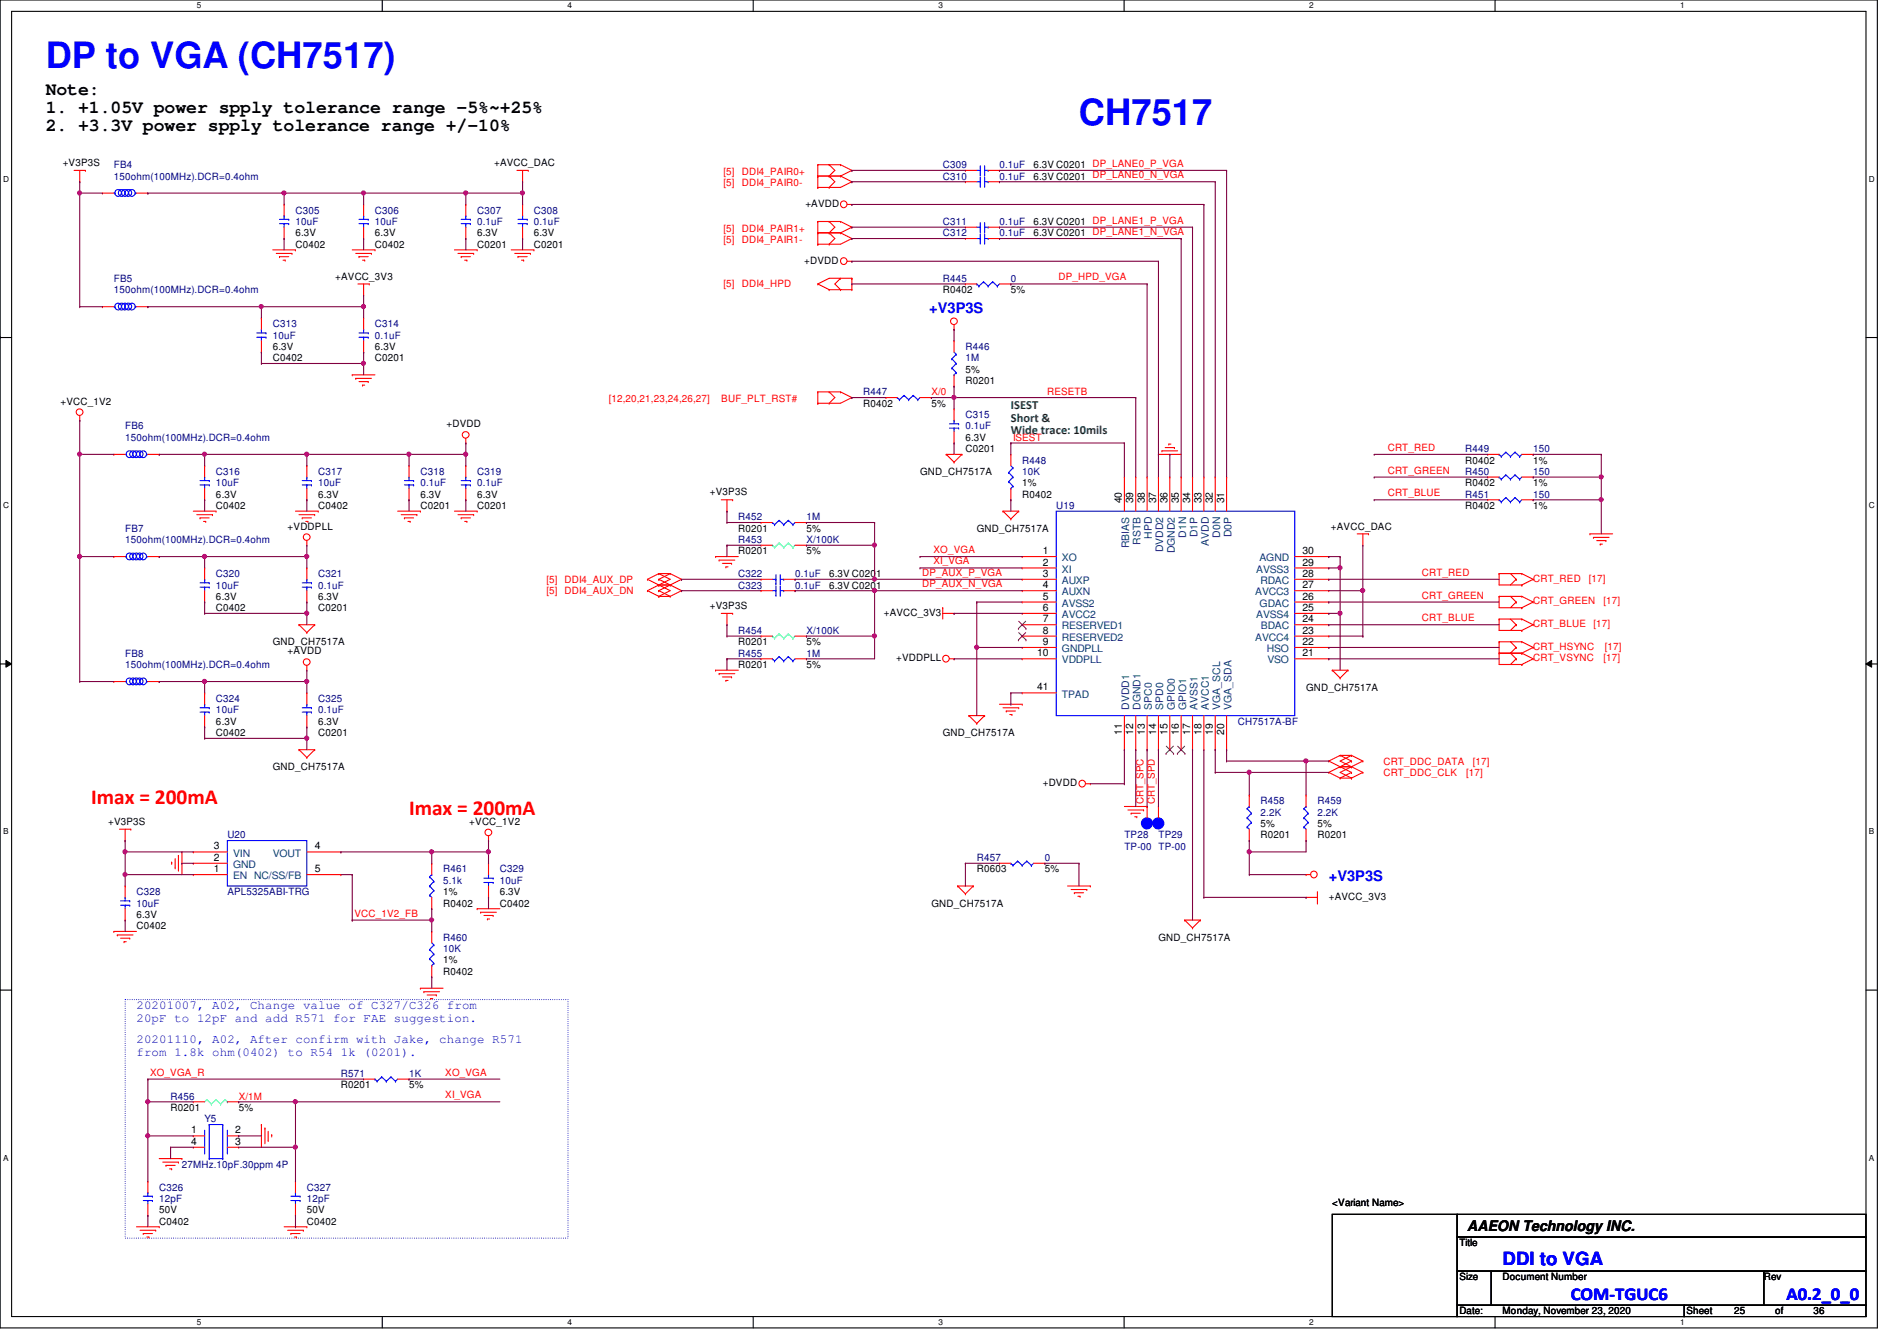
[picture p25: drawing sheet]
<svg xmlns="http://www.w3.org/2000/svg" width="297mm" height="210mm" viewBox="0 0 297 210" stroke-linecap="round" stroke-linejoin="round" font-family="sans-serif">
<defs><g id="words">
<g font-size="5.7" fill="#00f">
<text x="7.2" y="10.6">DP to VGA (CH7517)</text>
<text x="168.9" y="19.5">CH7517</text>
</g>
<g font-size="3.3" fill="#f00">
<text x="14.3" y="125.9">Imax = 200mA</text>
<text x="64" y="127.6">Imax = 200mA</text>
</g>
<g font-size="2.8">
<text x="7.2" y="14.8">Note:</text>
<text x="7.2" y="17.7">1. +1.05V power spply tolerance range -5%~+25%</text>
<text x="7.2" y="20.5">2. +3.3V power spply tolerance range +/-10%</text>
</g>
<g font-size="2.8" fill="#00f">
<text x="235.3" y="198">DDI to VGA</text>
<text x="246" y="203.5">COM-TGUC6</text>
<text x="279.7" y="203.5">A0.2_0_0</text>
</g>
<g font-size="2.3" fill="#00f">
<text x="145.5" y="49.1">+V3P3S</text>
<text x="208.1" y="138">+V3P3S</text>
</g>
<text font-size="2.3" x="229.7" y="192.7">AAEON Technology INC.</text>
<g font-size="1.9" fill="#008000">
<text x="158.3" y="64.1">ISEST</text>
<text x="158.3" y="66">Short &amp;</text>
<text x="158.3" y="68">Wide trace: 10mils</text>
</g>
<g font-size="1.9" fill="#00f">
<text x="21.4" y="158">20201007, A02, Change value of C327/C326 from</text>
<text x="21.4" y="159.9">20pF to 12pF and add R571 for FAE suggestion.</text>
<text x="21.4" y="163.3">20201110, A02, After confirm with Jake, change R571</text>
<text x="21.4" y="165.3">from 1.8k ohm(0402) to R54 1k (0201).</text>
</g>
<g font-size="1.6">
<text x="9.8" y="26">+V3P3S</text>
<text x="77.4" y="26">+AVCC_DAC</text>
<text x="161.8" y="28.1">6.3V C0201 DP_LANE0_N_VGA</text>
<text x="161.8" y="26.3">6.3V C0201 DP_LANE0_P_VGA</text>
<text x="126.1" y="32.4">+AVDD</text>
<text x="161.8" y="35.2">6.3V C0201 DP_LANE1_P_VGA</text>
<text x="46.3" y="37">6.3V</text>
<text x="46.3" y="38.8">C0402</text>
<text x="58.7" y="37">6.3V</text>
<text x="58.7" y="38.8">C0402</text>
<text x="74.7" y="38.8">C0201</text>
<text x="74.7" y="37">6.3V</text>
<text x="83.6" y="38.8">C0201</text>
<text x="83.6" y="37">6.3V</text>
<text x="125.9" y="41.3">+DVDD</text>
<text x="161.8" y="37">6.3V C0201 DP_LANE1_N_VGA</text>
<text x="52.5" y="43.8">+AVCC_3V3</text>
<text x="147.6" y="45.9">R0402</text>
<text x="158.3" y="45.9">5%</text>
<text x="42.7" y="54.8">6.3V</text>
<text x="42.7" y="56.6">C0402</text>
<text x="58.7" y="56.6">C0201</text>
<text x="58.7" y="54.8">6.3V</text>
<text x="151.2" y="58.3">5%</text>
<text x="9.5" y="63.3">+VCC_1V2</text>
<text x="135.2" y="63.7">R0402</text>
<text x="145.8" y="63.7">5%</text>
<text x="151.2" y="60.1">R0201</text>
<text x="69.9" y="66.9">+DVDD</text>
<text x="151.2" y="70.8">C0201</text>
<text x="151.2" y="69">6.3V</text>
<text x="33.8" y="77.9">6.3V</text>
<text x="49.8" y="77.9">6.3V</text>
<text x="65.8" y="77.9">6.3V</text>
<text x="74.7" y="77.9">6.3V</text>
<text x="111.2" y="77.6">+V3P3S</text>
<text x="144.1" y="74.3">GND_CH7517A</text>
<text x="160.1" y="77.9">R0402</text>
<text x="160.1" y="76.1">1%</text>
<text x="229.4" y="72.6">R0402</text>
<text x="229.4" y="76.1">R0402</text>
<text x="240.1" y="72.6">1%</text>
<text x="240.1" y="76.1">1%</text>
<text x="33.8" y="79.7">C0402</text>
<text x="45" y="82.9">+VDDPLL</text>
<text x="49.8" y="79.7">C0402</text>
<text x="65.8" y="79.7">C0201</text>
<text x="74.7" y="79.7">C0201</text>
<text x="115.6" y="83.2">R0201</text>
<text x="126.3" y="83.2">5%</text>
<text x="152.9" y="83.2">GND_CH7517A</text>
<text x="175.7" y="78.8" transform="rotate(-90 175.7 78.8)">40</text>
<text x="177.5" y="78.8" transform="rotate(-90 177.5 78.8)">39</text>
<text x="179.2" y="78.8" transform="rotate(-90 179.2 78.8)">38</text>
<text x="181" y="78.8" transform="rotate(-90 181 78.8)">37</text>
<text x="182.8" y="78.8" transform="rotate(-90 182.8 78.8)">36</text>
<text x="184.6" y="78.8" transform="rotate(-90 184.6 78.8)">35</text>
<text x="186.3" y="78.8" transform="rotate(-90 186.3 78.8)">34</text>
<text x="188.1" y="78.8" transform="rotate(-90 188.1 78.8)">33</text>
<text x="189.9" y="78.8" transform="rotate(-90 189.9 78.8)">32</text>
<text x="191.7" y="78.8" transform="rotate(-90 191.7 78.8)">31</text>
<text x="208.4" y="82.9">+AVCC_DAC</text>
<text x="229.4" y="79.7">R0402</text>
<text x="240.1" y="79.7">1%</text>
<text x="115.6" y="86.8">R0201</text>
<text x="126.3" y="86.8">5%</text>
<text x="163.3" y="86.7">1</text>
<text x="163.3" y="88.5">2</text>
<text x="204" y="88.5">29</text>
<text x="204" y="86.7">30</text>
<text x="33.8" y="93.9">6.3V</text>
<text x="33.8" y="95.7">C0402</text>
<text x="49.8" y="95.7">C0201</text>
<text x="49.8" y="93.9">6.3V</text>
<text x="111.2" y="95.3">+V3P3S</text>
<text x="129.8" y="90.3">6.3V C0201</text>
<text x="129.8" y="92.1">6.3V C0201</text>
<text x="163.3" y="90.3">3</text>
<text x="163.3" y="92.1">4</text>
<text x="163.3" y="93.9">5</text>
<text x="163.3" y="95.6">6</text>
<text x="204" y="95.6">25</text>
<text x="204" y="93.9">26</text>
<text x="204" y="92.1">27</text>
<text x="204" y="90.3">28</text>
<text x="42.7" y="101">GND_CH7517A</text>
<text x="115.6" y="101">R0201</text>
<text x="126.3" y="101">5%</text>
<text x="138.4" y="96.4">+AVCC_3V3</text>
<text x="163.3" y="97.4">7</text>
<text x="163.3" y="99.2">8</text>
<text x="163.3" y="101">9</text>
<text x="204" y="101">22</text>
<text x="204" y="99.2">23</text>
<text x="204" y="97.4">24</text>
<text x="45" y="102.4">+AVDD</text>
<text x="115.6" y="104.6">R0201</text>
<text x="126.3" y="104.6">5%</text>
<text x="140.3" y="103.5">+VDDPLL</text>
<text x="162.4" y="102.7">10</text>
<text x="204" y="102.7">21</text>
<text x="33.8" y="113.5">6.3V</text>
<text x="49.8" y="113.5">6.3V</text>
<text x="162.4" y="108.1">41</text>
<text x="204.5" y="108.1">GND_CH7517A</text>
<text x="33.8" y="115.2">C0402</text>
<text x="49.8" y="115.2">C0201</text>
<text x="147.6" y="115.2">GND_CH7517A</text>
<text x="175.7" y="115" transform="rotate(-90 175.7 115)">11</text>
<text x="177.5" y="115" transform="rotate(-90 177.5 115)">12</text>
<text x="179.2" y="115" transform="rotate(-90 179.2 115)">13</text>
<text x="181" y="115" transform="rotate(-90 181 115)">14</text>
<text x="182.8" y="115" transform="rotate(-90 182.8 115)">15</text>
<text x="184.6" y="115" transform="rotate(-90 184.6 115)">16</text>
<text x="186.3" y="115" transform="rotate(-90 186.3 115)">17</text>
<text x="188.1" y="115" transform="rotate(-90 188.1 115)">18</text>
<text x="189.9" y="115" transform="rotate(-90 189.9 115)">19</text>
<text x="191.7" y="115" transform="rotate(-90 191.7 115)">20</text>
<text x="42.7" y="120.6">GND_CH7517A</text>
<text x="163.3" y="123.1">+DVDD</text>
<text x="16.9" y="129.1">+V3P3S</text>
<text x="73.5" y="129.1">+VCC_1V2</text>
<text x="197.4" y="131.2">R0201</text>
<text x="197.4" y="129.5">5%</text>
<text x="206.3" y="131.2">R0201</text>
<text x="206.3" y="129.5">5%</text>
<text x="33.5" y="136.5">1</text>
<text x="33.5" y="134.7">2</text>
<text x="33.5" y="133">3</text>
<text x="49.3" y="133">4</text>
<text x="49.3" y="136.5">5</text>
<text x="152.9" y="136.6">R0603</text>
<text x="163.6" y="136.6">5%</text>
<text x="21.4" y="143.7">6.3V</text>
<text x="69.4" y="141.9">R0402</text>
<text x="69.4" y="140.1">1%</text>
<text x="78.3" y="140.1">6.3V</text>
<text x="78.3" y="141.9">C0402</text>
<text x="145.8" y="141.9">GND_CH7517A</text>
<text x="208.1" y="140.8">+AVCC_3V3</text>
<text x="21.4" y="145.5">C0402</text>
<text x="181.4" y="147.2">GND_CH7517A</text>
<text x="69.4" y="152.6">R0402</text>
<text x="69.4" y="150.8">1%</text>
<text x="26.7" y="173.9">R0201</text>
<text x="37.4" y="173.9">5%</text>
<text x="53.4" y="170.3">R0201</text>
<text x="64" y="170.3">5%</text>
<text x="29.9" y="177.4">1</text>
<text x="29.9" y="179.2">4</text>
<text x="36.8" y="179.2">3</text>
<text x="36.8" y="177.4">2</text>
<text x="24.9" y="191.7">C0402</text>
<text x="24.9" y="189.9">50V</text>
<text x="48" y="191.7">C0402</text>
<text x="48" y="189.9">50V</text>
<text x="208.6" y="188.8">&lt;Variant Name&gt;</text>
<text x="228.5" y="195.1">Title</text>
<text x="228.5" y="200.4">Size</text>
<text x="235.3" y="200.4">Document Number</text>
<text x="276.2" y="200.4">Rev</text>
<text x="228.5" y="205.7">Date:</text>
<text x="235.3" y="205.7">Monday, November 23, 2020</text>
<text x="264.1" y="205.7">Sheet</text>
<text x="271.5" y="205.7">25</text>
<text x="278" y="205.7">of</text>
<text x="284" y="205.7">36</text>
</g>
<g font-size="1.6" fill="#000080">
<text x="17.8" y="26.3">FB4</text>
<text x="17.8" y="28.1">150ohm(100MHz).DCR=0.4ohm</text>
<text x="147.6" y="28.1">C310</text>
<text x="147.6" y="26.3">C309</text>
<text x="156.5" y="28.1">0.1uF</text>
<text x="156.5" y="26.3">0.1uF</text>
<text x="46.3" y="33.4">C305</text>
<text x="46.3" y="35.2">10uF</text>
<text x="58.7" y="33.4">C306</text>
<text x="58.7" y="35.2">10uF</text>
<text x="74.7" y="33.4">C307</text>
<text x="74.7" y="35.2">0.1uF</text>
<text x="83.6" y="33.4">C308</text>
<text x="83.6" y="35.2">0.1uF</text>
<text x="147.6" y="35.2">C311</text>
<text x="156.5" y="35.2">0.1uF</text>
<text x="147.6" y="37">C312</text>
<text x="156.5" y="37">0.1uF</text>
<text x="17.8" y="44.1">FB5</text>
<text x="17.8" y="45.9">150ohm(100MHz).DCR=0.4ohm</text>
<text x="147.6" y="44.1">R445</text>
<text x="158.3" y="44.1">0</text>
<text x="42.7" y="51.2">C313</text>
<text x="42.7" y="53">10uF</text>
<text x="58.7" y="51.2">C314</text>
<text x="58.7" y="53">0.1uF</text>
<text x="151.2" y="54.8">R446</text>
<text x="151.2" y="56.6">1M</text>
<text x="135.2" y="61.9">R447</text>
<text x="151.2" y="65.4">C315</text>
<text x="19.6" y="67.2">FB6</text>
<text x="19.6" y="69">150ohm(100MHz).DCR=0.4ohm</text>
<text x="151.2" y="67.2">0.1uF</text>
<text x="229.4" y="70.8">R449</text>
<text x="240.1" y="70.8">150</text>
<text x="33.8" y="74.3">C316</text>
<text x="33.8" y="76.1">10uF</text>
<text x="49.8" y="74.3">C317</text>
<text x="49.8" y="76.1">10uF</text>
<text x="65.8" y="74.3">C318</text>
<text x="65.8" y="76.1">0.1uF</text>
<text x="74.7" y="74.3">C319</text>
<text x="74.7" y="76.1">0.1uF</text>
<text x="160.1" y="72.6">R448</text>
<text x="160.1" y="74.3">10K</text>
<text x="229.4" y="74.3">R450</text>
<text x="229.4" y="77.9">R451</text>
<text x="240.1" y="74.3">150</text>
<text x="240.1" y="77.9">150</text>
<text x="19.6" y="83.2">FB7</text>
<text x="115.6" y="81.4">R452</text>
<text x="126.3" y="81.4">1M</text>
<text x="165.4" y="79.7">U19</text>
<text x="19.6" y="85">150ohm(100MHz).DCR=0.4ohm</text>
<text x="115.6" y="85">R453</text>
<text x="126.3" y="85">X/100K</text>
<text x="33.8" y="90.3">C320</text>
<text x="33.8" y="92.1">10uF</text>
<text x="49.8" y="90.3">C321</text>
<text x="49.8" y="92.1">0.1uF</text>
<text x="115.6" y="90.3">C322</text>
<text x="115.6" y="92.1">C323</text>
<text x="124.5" y="90.3">0.1uF</text>
<text x="124.5" y="92.1">0.1uF</text>
<text x="115.6" y="99.2">R454</text>
<text x="126.3" y="99.2">X/100K</text>
<text x="19.6" y="102.8">FB8</text>
<text x="19.6" y="104.6">150ohm(100MHz).DCR=0.4ohm</text>
<text x="115.6" y="102.8">R455</text>
<text x="126.3" y="102.8">1M</text>
<text x="33.8" y="109.9">C324</text>
<text x="33.8" y="111.7">10uF</text>
<text x="49.8" y="109.9">C325</text>
<text x="49.8" y="111.7">0.1uF</text>
<text x="193.8" y="113.5">CH7517A-BF</text>
<text x="197.4" y="125.9">R458</text>
<text x="206.3" y="125.9">R459</text>
<text x="35.6" y="131.2">U20</text>
<text x="176.1" y="131.2">TP28</text>
<text x="181.4" y="131.2">TP29</text>
<text x="197.4" y="127.7">2.2K</text>
<text x="206.3" y="127.7">2.2K</text>
<text x="69.4" y="136.6">R461</text>
<text x="78.3" y="136.6">C329</text>
<text x="152.9" y="134.8">R457</text>
<text x="163.6" y="134.8">0</text>
<text x="176.1" y="133">TP-00 TP-00</text>
<text x="21.4" y="140.1">C328</text>
<text x="21.4" y="141.9">10uF</text>
<text x="35.6" y="140.1">APL5325ABI-TRG</text>
<text x="69.4" y="138.3">5.1k</text>
<text x="78.3" y="138.3">10uF</text>
<text x="69.4" y="147.2">R460</text>
<text x="69.4" y="149">10K</text>
<text x="26.7" y="172.1">R456</text>
<text x="53.4" y="168.6">R571</text>
<text x="64" y="168.6">1K</text>
<text x="32" y="175.7">Y5</text>
<text x="28.5" y="182.8">27MHz.10pF.30ppm 4P</text>
<text x="24.9" y="186.4">C326</text>
<text x="24.9" y="188.1">12pF</text>
<text x="48" y="186.4">C327</text>
<text x="48" y="188.1">12pF</text>
</g>
<g font-size="1.6" fill="#f00">
<text x="113.3" y="27.4">[5]</text>
<text x="113.3" y="29.2">[5]</text>
<text x="116.2" y="27.4">DDI4_PAIR0+</text>
<text x="116.2" y="29.2">DDI4_PAIR0-</text>
<text x="113.3" y="36.3">[5]</text>
<text x="113.3" y="38.1">[5]</text>
<text x="116.2" y="36.3">DDI4_PAIR1+</text>
<text x="116.2" y="38.1">DDI4_PAIR1-</text>
<text x="113.3" y="45">[5]</text>
<text x="116.2" y="45">DDI4_HPD</text>
<text x="165.7" y="43.9">DP_HPD_VGA</text>
<text x="95.3" y="62.9">[12,20,21,23,24,26,27]</text>
<text x="112.9" y="62.9">BUF_PLT_RST#</text>
<text x="145.8" y="61.9">X/0</text>
<text x="164" y="61.9">RESETB</text>
<text x="158.6" y="69">ISEST</text>
<text x="217.3" y="70.6">CRT_RED</text>
<text x="217.3" y="74.1">CRT_GREEN</text>
<text x="217.3" y="77.7">CRT_BLUE</text>
<text x="146.2" y="86.6">XO_VGA</text>
<text x="146.2" y="88.3">XI_VGA</text>
<text x="85.6" y="91.2">[5]</text>
<text x="85.6" y="93">[5]</text>
<text x="88.4" y="91.2">DDI4_AUX_DP</text>
<text x="88.4" y="93">DDI4_AUX_DN</text>
<text x="144.4" y="90.1">DP_AUX_P_VGA</text>
<text x="144.4" y="91.9">DP_AUX_N_VGA</text>
<text x="222.6" y="93.7">CRT_GREEN</text>
<text x="222.6" y="90.1">CRT_RED</text>
<text x="240.1" y="91.1">CRT_RED</text>
<text x="240.1" y="94.6">CRT_GREEN</text>
<text x="248.8" y="91.1">[17]</text>
<text x="251.1" y="94.6">[17]</text>
<text x="222.6" y="97.2">CRT_BLUE</text>
<text x="240.1" y="98.2">CRT_BLUE</text>
<text x="240.1" y="101.7">CRT_HSYNC</text>
<text x="249.5" y="98.2">[17]</text>
<text x="251.3" y="101.7">[17]</text>
<text x="240.1" y="103.5">CRT_VSYNC</text>
<text x="251.1" y="103.5">[17]</text>
<text x="216.6" y="119.7">CRT_DDC_DATA</text>
<text x="230.6" y="119.7">[17]</text>
<text x="179.1" y="125.9" transform="rotate(-90 179.1 125.9)">CRT_SPC</text>
<text x="180.8" y="125.9" transform="rotate(-90 180.8 125.9)">CRT_SPD</text>
<text x="216.6" y="121.5">CRT_DDC_CLK</text>
<text x="229.6" y="121.5">[17]</text>
<text x="55.5" y="143.5">VCC_1V2_FB</text>
<text x="23.5" y="168.4">XO_VGA_R</text>
<text x="37.4" y="172.1">X/1M</text>
<text x="69.7" y="171.9">XI_VGA</text>
<text x="69.7" y="168.4">XO_VGA</text>
</g>
<g font-size="1.6" fill="#004080">
<text x="166.3" y="87.8">XO</text>
<text x="166.3" y="89.6">XI</text>
<text x="176.8" y="85.9" transform="rotate(-90 176.8 85.9)">RBIAS</text>
<text x="178.6" y="85.3" transform="rotate(-90 178.6 85.3)">RSTB</text>
<text x="180.4" y="84.4" transform="rotate(-90 180.4 84.4)">HPD</text>
<text x="182.2" y="86.4" transform="rotate(-90 182.2 86.4)">DVDD2</text>
<text x="183.9" y="86.6" transform="rotate(-90 183.9 86.6)">DGND2</text>
<text x="185.7" y="84.2" transform="rotate(-90 185.7 84.2)">D1N</text>
<text x="187.5" y="84.1" transform="rotate(-90 187.5 84.1)">D1P</text>
<text x="189.3" y="85.5" transform="rotate(-90 189.3 85.5)">AVDD</text>
<text x="191" y="84.2" transform="rotate(-90 191 84.2)">D0N</text>
<text x="192.8" y="84.1" transform="rotate(-90 192.8 84.1)">D0P</text>
<text x="196.7" y="89.6">AVSS3</text>
<text x="197.2" y="87.8">AGND</text>
<text x="166.3" y="91.4">AUXP</text>
<text x="166.3" y="93.2">AUXN</text>
<text x="166.3" y="95">AVSS2</text>
<text x="196.6" y="93.2">AVCC3</text>
<text x="197.2" y="95">GDAC</text>
<text x="197.4" y="91.4">RDAC</text>
<text x="166.3" y="96.7">AVCC2</text>
<text x="166.3" y="98.5">RESERVED1</text>
<text x="166.3" y="100.3">RESERVED2</text>
<text x="196.6" y="100.3">AVCC4</text>
<text x="196.7" y="96.7">AVSS4</text>
<text x="197.4" y="98.5">BDAC</text>
<text x="166.3" y="102.1">GNDPLL</text>
<text x="166.3" y="103.8">VDDPLL</text>
<text x="198.4" y="102.1">HSO</text>
<text x="198.5" y="103.8">VSO</text>
<text x="166.3" y="109.2">TPAD</text>
<text x="176.8" y="111.1" transform="rotate(-90 176.8 111.1)">DVDD1</text>
<text x="178.6" y="111.1" transform="rotate(-90 178.6 111.1)">DGND1</text>
<text x="180.4" y="111.1" transform="rotate(-90 180.4 111.1)">SPC0</text>
<text x="182.2" y="111.1" transform="rotate(-90 182.2 111.1)">SPD0</text>
<text x="183.9" y="111.1" transform="rotate(-90 183.9 111.1)">GPIO0</text>
<text x="185.7" y="111.1" transform="rotate(-90 185.7 111.1)">GPIO1</text>
<text x="187.5" y="111.1" transform="rotate(-90 187.5 111.1)">AVSS1</text>
<text x="189.3" y="111.1" transform="rotate(-90 189.3 111.1)">AVCC1</text>
<text x="191" y="111.1" transform="rotate(-90 191 111.1)">VGA_SCL</text>
<text x="192.8" y="111.1" transform="rotate(-90 192.8 111.1)">VGA_SDA</text>
<text x="36.5" y="137.6">EN NC/SS/FB</text>
<text x="36.5" y="135.8">GND</text>
<text x="36.5" y="134.1">VIN</text>
<text x="42.7" y="134.1">VOUT</text>
</g>
<g font-size="1.3">
<text x="30.8" y="1.3">5</text>
<text x="88.9" y="1.3">4</text>
<text x="146.9" y="1.3">3</text>
<text x="205" y="1.3">2</text>
<text x="263.1" y="1.3">1</text>
<text x=".5" y="28.4">D</text>
<text x="292.6" y="28.4">D</text>
<text x=".5" y="79.5">C</text>
<text x="292.6" y="79.5">C</text>
<text x=".5" y="130.6">B</text>
<text x="292.6" y="130.6">B</text>
<text x=".5" y="181.7">A</text>
<text x="292.6" y="181.7">A</text>
<text x="30.8" y="207.4">5</text>
<text x="88.9" y="207.4">4</text>
<text x="146.9" y="207.4">3</text>
<text x="205" y="207.4">2</text>
<text x="263.1" y="207.4">1</text>
</g>
</g></defs>
<path d="M0 0h294v207.9h-294zM1.8 1.8h290.4v204.3h-290.4z" fill="none" stroke="#000" stroke-width=".17"/>
<g fill="#fff">
<path d="M30.8 .2h.7v1.4h-.7z"/>
<path d="M30.8 206.2h.7v1.4h-.7z"/>
</g>
<path d="M59.9 0v1.8M59.9 206.1v1.8" fill="none" stroke="#000" stroke-width=".17"/>
<g fill="#fff">
<path d="M88.9 .2h.6v1.4h-.6z"/>
<path d="M88.9 206.2h.6v1.4h-.6z"/>
</g>
<path d="M117.9 0v1.8M117.9 206.1v1.8" fill="none" stroke="#000" stroke-width=".17"/>
<g fill="#fff">
<path d="M146.9 .2h.7v1.4h-.7z"/>
<path d="M146.9 206.2h.7v1.4h-.7z"/>
</g>
<path d="M176 0v1.8M176 206.1v1.8" fill="none" stroke="#000" stroke-width=".17"/>
<g fill="#fff">
<path d="M205 .2h.7v1.4h-.7z"/>
<path d="M205 206.2h.7v1.4h-.7z"/>
</g>
<path d="M234.1 0v1.8M234.1 206.1v1.8" fill="none" stroke="#000" stroke-width=".17"/>
<g fill="#fff">
<path d="M263.1 .2h.7v1.4h-.7z"/>
<path d="M263.1 206.2h.7v1.4h-.7z"/>
<path d="M.5 27.3h.9v1.4h-.9z"/>
<path d="M292.6 27.3h.9v1.4h-.9z"/>
<path d="M.5 78.4h.9v1.4h-.9z"/>
<path d="M292.6 78.4h.9v1.4h-.9z"/>
</g>
<path d="M0 52.8h1.8M292.2 52.8h1.8" fill="none" stroke="#000" stroke-width=".17"/>
<g fill="#fff">
<path d="M.5 129.5h.8v1.4h-.8z"/>
<path d="M292.6 129.5h.9v1.4h-.9z"/>
</g>
<path d="M0 103.9h1.8M292.2 103.9h1.8" fill="none" stroke="#000" stroke-width=".17"/>
<path d="M.9 103.4l.9 .5-.9 .5zM292.2 103.9l.9-.5v1z" fill="#000"/>
<path d="M.9 103.4l.9 .5-.9 .5zM292.2 103.9l.9-.5v1z" fill="none" stroke="#000" stroke-width=".16"/>
<g fill="#fff">
<path d="M.5 180.5h.8v1.4h-.8z"/>
<path d="M292.6 180.5h.9v1.4h-.9z"/>
</g>
<path d="M0 155h1.8M292.2 155h1.8M208.6 190.1h19.6v16h-19.6zM228.2 190.1h64v3.5h-64zM228.2 193.6h64v5.4h-64zM228.2 199h5.3v5.3h-5.3zM233.5 199h42.7v5.3h-42.7zM276.2 199h16v5.3h-16zM228.2 204.3h35.5v1.8h-35.5zM263.7 204.3h28.5v1.8h-28.5z" fill="none" stroke="#000" stroke-width=".17"/>
<path d="M19.6 156.5h69.3v37.3h-69.3z" fill="none" stroke="#00f" stroke-width=".17" stroke-dasharray="0 .3"/>
<g fill="none" stroke="#f00" stroke-width=".17">
<path d="M11.6 26.7h1.8M12.5 28.4h.1M12.5 26.7v1.7M13.4 26.7h.1M42.7 39.1h3.6M43.3 39.7h2.4M45.7 39.7h.1M46.3 39.1h.1M55.2 39.1h3.5M55.7 39.7h2.5M58.2 39.7h.1M58.7 39.1h.1"/>
<path d="M71.2 39.1h3.5M71.7 39.7h2.5M74.2 39.7h.1M74.7 39.1h.1M80 39.1h3.6M80.6 39.7h2.5M80.9 26.7h1.8M81.8 28.4h.1M81.8 26.7v1.7M82.7 26.7h.1M83.1 39.7h.1M83.6 39.1h.1"/>
<path d="M128.1 36.4h.1M128.1 34.7h.1M128.1 38.2h.1M128.1 27.6h.1M128.1 25.8h.1M128.1 29.3h.1M128.1 25.8v3.5M128.1 34.7v3.5M128.1 36.4h3.5M128.1 34.7h3.5M128.1 27.6h3.5M128.1 25.8h3.5"/>
<path d="M129.8 36.4h.1M129.8 34.7h.1M129.8 38.2h.1M129.8 27.6h.1M129.8 25.8h.1M129.8 29.3h.1M129.8 34.7l.9 .9-.9 .8M129.8 36.4l.9 .9-.9 .9M129.8 25.8l.9 .9-.9 .9M129.8 27.6l.9 .8-.9 .9M131.6 34.7h.1M131.6 36.4h.1"/>
<path d="M131.6 25.8h.1M131.6 27.6h.1M131.6 34.7l1.8 .9M131.6 36.4l1.8 .9M131.6 25.8l1.8 .9M131.6 27.6l1.8 .8M132.7 32h.7M133.4 32h.1M133.4 35.6h.1M133.4 37.3h.1M133.4 26.7h.1M133.4 28.4h.1"/>
<path d="M133.4 35.6l-1.8 .8M133.4 37.3l-1.8 .9h-3.5M133.4 26.7l-1.8 .9M133.4 28.4l-1.8 .9h-3.5M151.2 28.4h.1M151.2 28.4h1.7M154.7 28.4h1.8M156.5 28.4h.1M43.8 40.2h.1M43.8 40.2h1.4M44.3 40.7h.4M44.7 40.7h.1"/>
<path d="M55.2 58.7h.1M55.2 58.7h3.5M55.7 59.2h.1M55.7 59.2h2.5M56 44.4h1.8M56.2 40.2h.1M56.2 59.7h1.5M56.2 40.2h1.5M56.8 40.7h.3M56.9 46.2h.1M56.9 44.4v1.8M57.1 40.7h.1"/>
<path d="M57.7 59.7h.1M57.8 44.4h.1M72.2 40.2h.1M72.2 40.2h1.5M72.8 40.7h.3M73.1 40.7h.1M81.1 40.2h.1M81.1 40.2h1.4M81.7 40.7h.3M82 40.7h.1M128.1 44.4h.1M128.1 44.4l1.7 .9"/>
<path d="M129.8 45.3h.1M129.8 45.3h3.6M131.6 43.6h.1M131.6 45.3h.1M131.6 43.6l-.9 .8 .9 .9M132.7 40.9h.7M133.4 40.9h.1M133.4 43.6h.1M133.4 45.3h.1M133.4 43.6h-3.6l-1.7 .8M133.4 43.6v1.7M149.4 51.6h.1"/>
<path d="M149.4 50.8v.8M12.5 65.8h.1M12.5 65.1v.7M56.8 60.3h.1M56.8 60.3h.3M72.9 69.3h.1M72.9 78.2h.1M72.9 72.9h.1M72.9 68.6v.7M72.9 72.9v1.8M72.9 76.5v1.7M112.9 78.2h1.8"/>
<path d="M113.8 78.2v1.8M114.7 78.2h.1M128.1 63.1h.1M128.1 61.3h.1M128.1 61.3h3.5M128.1 61.3v1.8M129.8 63.1h.1M129.8 61.3h.1M129.8 61.3l.9 .9-.9 .9M131.6 61.3h.1M131.6 61.3l1.8 .9M133.4 62.2h.1"/>
<path d="M133.4 62.2l-1.8 .9h-3.5M148.2 71.1h.1M148.2 71.1h2.4M148.2 71.1l1.2 1.2M149.4 72.3h.1M150.6 71.1h.1M150.6 71.1l-1.2 1.2M181.4 71.1h.1M181.4 71.1h3.6M181.9 70.6h.1M181.9 70.6h2.5M182.5 70.1h1.4"/>
<path d="M183 69.5h.1M183 69.5h.3M183.9 70.1h.1M30.3 80h3.5M30.8 80.6h2.5M31.3 81.1h.1M31.3 81.1h1.5M31.9 81.6h.3M32.2 81.6h.1M33.3 80.6h.1M33.8 80h.1M46.3 80h3.5"/>
<path d="M46.8 97.8h.1M46.8 80.6h2.5M46.8 97.8h2.5M46.8 97.8l1.2 1.2M47.3 81.1h.1M47.3 81.1h1.5M47.9 81.6h.3M48 99h.1M48 85.3h.1M48 84.6v.7M48.2 81.6h.1M49.3 80.6h.1"/>
<path d="M49.3 97.8h.1M49.3 97.8l-1.3 1.2M49.8 80h.1M62.3 80h3.5M62.8 80.6h2.5M63.3 81.1h.1M63.3 81.1h1.5M63.9 81.6h.3M64.2 81.6h.1M65.3 80.6h.1M65.8 80h.1M71.2 80h3.5"/>
<path d="M71.7 80.6h2.5M72.2 81.1h.1M72.2 81.1h1.5M72.8 81.6h.3M73.1 81.6h.1M74.2 80.6h.1M74.7 80h.1M101.4 90.7h.1M101.4 92.5h.1M101.4 90.7l3.5 1.8-1.7 .8M101.4 92.5l1.8 .8M103.2 89.8h.1"/>
<path d="M103.2 91.6h.1M103.2 90.7h.1M103.2 93.3h.1M103.2 92.5h.1M103.2 91.6h1.7M103.2 89.8h1.7M103.2 93.3h1.7M103.2 89.8l-1.8 .9M103.2 89.8l1.7 .9-3.5 1.8M103.2 90.7l3.5 1.8M103.2 92.5l1.7 .8M104.9 91.6h.1"/>
<path d="M104.9 89.8h.1M104.9 93.3h.1M104.9 89.8l1.8 .9M104.9 89.8l-1.7 .9M106.7 90.7h.1M106.7 92.5h.1M106.7 90.7l-3.5 1.8M106.7 92.5l-1.8 .8M112.1 87.1h.1M112.1 87.1h3.5M112.6 87.7h.1M112.6 87.7h2.5"/>
<path d="M112.9 96h1.8M113.1 88.2h1.5M113.7 88.7h.1M113.7 88.7h.3M113.8 97.8h.1M113.8 80h.1M113.8 96v1.8M114.6 88.2h.1M114.7 96h.1M147.6 95.1h.1M147.6 96h1.8M147.6 95.1v1.8"/>
<path d="M149.4 96h.1M157.1 80h.1M157.1 80h2.4M157.1 80l1.2 1.2M158.3 81.2h.1M159.5 80h.1M159.5 80l-1.2 1.2M212.5 83.6h1.8M213.4 85.3h.1M213.4 83.6v1.7M214.3 83.6h.1M234.7 89.8h.1"/>
<path d="M234.7 96.9h.1M234.7 93.3h.1M234.7 89.8v1.8h3.6M234.7 89.8h3.6M234.7 93.3v1.8h3.6M234.7 96.9v1.8h3.6M234.7 96.9h3.6M234.7 93.3h3.6M236.5 89.8l.9 .9M236.5 96.9l.9 .9M236.5 93.3l.9 .9M237.4 90.7h.1"/>
<path d="M237.4 97.8h.1M237.4 94.2h.1M237.4 90.7l-.9 .9M237.4 97.8l-.9 .9M237.4 94.2l-.9 .9M238.3 91.6h.1M238.3 89.8h.1M238.3 98.7h.1M238.3 96.9h.1M238.3 95.1h.1M238.3 93.3h.1M238.3 89.8l1.8 .9"/>
<path d="M238.3 96.9l1.8 .9M238.3 93.3l1.8 .9M240.1 90.7h.1M240.1 97.8h.1M240.1 94.2h.1M240.1 90.7l-1.8 .9M240.1 97.8l-1.8 .9M240.1 94.2l-1.8 .9M249 83.6h.1M249 83.6h3.5M249.5 84.1h.1M249.5 84.1h2.5"/>
<path d="M250 84.6h1.5M250.6 85.2h.1M250.6 85.2h.3M251.5 84.6h.1M46.8 117.3h.1M46.8 117.3h2.5M46.8 117.3l1.2 1.3M48 118.6h.1M48 104.9h.1M48 104.2v.7M49.3 117.3h.1M49.3 117.3l-1.3 1.3"/>
<path d="M112.1 104.9h.1M112.1 104.9h3.5M112.6 105.5h.1M112.6 105.5h2.5M113.1 106h1.5M113.7 106.5h.1M113.7 106.5h.3M114.6 106h.1M148.7 103.1h.7M149.4 103.1h.1M151.7 112h.1M151.7 112h2.5"/>
<path d="M151.7 112l1.2 1.2M152.9 113.2h.1M154.2 112h.1M154.2 112l-1.3 1.2M156.5 110.2h3.6M157.1 110.8h2.4M157.6 111.3h.1M157.6 111.3h1.4M158.1 111.8h.4M158.5 111.8h.1M159.5 110.8h.1M160.1 110.2h.1"/>
<path d="M208.1 119.1h.1M208.1 119.1l3.5 1.8M208.6 104.9h.1M208.6 104.9h2.5M208.6 104.9l1.2 1.2M209.8 106.1h.1M209.8 118.2h.1M209.8 118.2h1.8M209.8 118.2l-1.7 .9M209.8 118.2l1.8 .9M211.1 104.9h.1M211.1 104.9l-1.3 1.2"/>
<path d="M211.6 118.2h.1M211.6 119.1h.1M211.6 118.2l1.8 .9M211.6 118.2l-1.8 .9 3.6 1.8M211.6 119.1l-3.5 1.8M213.4 119.1h.1M213.4 119.1l-1.8 .9M234.7 100.5h.1M234.7 102.2h.1M234.7 100.5v3.5h3.6M234.7 102.2h3.6M234.7 100.5h3.6"/>
<path d="M236.5 100.5l.9 .8M237.4 101.3h.1M237.4 103.1h.1M237.4 101.3l-.9 .9 .9 .9M237.4 103.1l-.9 .9M238.3 102.2h.1M238.3 100.5h.1M238.3 104h.1M238.3 100.5l1.8 .8M238.3 102.2l1.8 .9M240.1 101.3h.1M240.1 103.1h.1"/>
<path d="M240.1 101.3l-1.8 .9M240.1 103.1l-1.8 .9M18.7 129.8h1.8M19.6 131.6h.1M19.6 138.7h.1M19.6 129.8v1.8M19.6 138.7v1.8M20.5 129.8h.1M26.9 135h.1M26.9 135v.3M27.4 135.8h.1M27.4 134.4v1.4"/>
<path d="M27.9 133.9h.1M27.9 133.9v2.5M28.5 133.3h.1M28.5 133.3v3.6M30.3 136.9h.1M30.3 135.1h.1M30.3 133.3h.1M30.3 136.9h5.3M30.3 135.1h5.3M30.3 133.3h5.3M48 136.9h5.4M48 133.3h5.4"/>
<path d="M53.4 133.3h.1M53.4 136.9h.1M76.5 131.6h.1M76.5 135.1h.1M76.5 130.9v.7M76.5 135.1v1.8M76.5 138.7v1.8M149.9 138.7h.1M149.9 138.7h2.5M149.9 138.7l1.3 1.2M151.2 139.9h.1M152.4 138.7h.1"/>
<path d="M152.4 138.7l-1.2 1.2M156.5 135.1h.1M156.5 135.1h1.8M161.8 135.1h1.8M163.6 135.1h.1M167.2 138.7h3.5M167.7 139.2h2.5M168.2 139.7h.1M168.2 139.7h1.5M170 122.7h.7M170.2 139.2h.1M170.7 138.7h.1"/>
<path d="M170.7 122.7h.1M176.1 126.2h3.5M176.6 126.8h2.5M177.1 127.3h.1M177.1 127.3h1.5M177.7 127.8h.3M178 127.8h.1M179.1 126.8h.1M179.6 126.2h.1M195.6 131.6h.1M195.6 124.5h.1M195.6 124.5v1.7"/>
<path d="M195.6 129.8v1.8M204.5 136.9h.1M204.5 136.9h.7M206.3 139.6v1.8M208.1 120.9h.1M208.1 120.9l1.7 .9M209.8 120h.1M209.8 121.8h.1M209.8 120h1.8M209.8 121.8h1.8M211.6 120h.1M211.6 121.8h.1"/>
<path d="M211.6 120.9h.1M211.6 120l-1.8 .9 1.8 .9M211.6 120.9l-1.8 .9M213.4 120.9h.1M213.4 120.9l-1.8 .9M17.8 145.8h.1M17.8 145.8h3.6M18.4 146.3h.1M18.4 146.3h2.4M18.9 146.9h1.4M19.4 147.4h.1M19.4 147.4h.4"/>
<path d="M19.6 144h.1M19.6 142.2v1.8M20.3 146.9h.1M65.8 154.7h.1M65.8 154.7h3.6M66.4 155.2h.1M66.4 155.2h2.4M66.9 155.7h1.4M67.4 156.3h.1M67.4 156.3h.4M68.3 155.7h.1M74.7 142.2h.1"/>
<path d="M74.7 142.2h3.6M75.3 142.8h.1M75.3 142.8h2.4M75.8 143.3h1.4M76.3 143.8h.1M76.3 143.8h.4M76.5 140.5h.1M77.2 143.3h.1M168.8 140.3h.3M169.1 140.3h.1M185.5 144h.1M185.5 144h2.5"/>
<path d="M185.5 144l1.2 1.2M186.7 145.2h.1M188 144h.1M188 144l-1.3 1.2M204.5 140.5h.1M204.5 140.5h1.8M206.3 141.4h.1M30.3 172.5h.1M30.3 172.5h1.7M35.6 172.5h1.8M37.4 172.5h.1M40.9 176h.1"/>
<path d="M40.9 176v3.6M41.5 176.6h.1M41.5 176.6v2.4M42 178.5h.1M42 177.1v1.4M42.5 177.6h.1M42.5 177.6v.4M21.4 192h3.5M21.9 192.6h2.5M22.4 193.1h.1M22.4 193.1h1.5M23 193.6h.3"/>
<path d="M23.3 193.6h.1M24.4 192.6h.1M24.9 192h.1M24.9 181.4h3.6M25.5 181.9h2.4M26 182.4h.1M26 182.4h1.4M26.5 183h.4M26.9 183h.1M27.9 181.9h.1M28.5 181.4h.1M44.5 192h3.5"/>
<path d="M45 192.6h2.5M45.5 193.1h.1M45.5 193.1h1.5M46.1 193.6h.3M46.4 193.6h.1M47.5 192.6h.1M48 192h.1"/>
<circle cx="132.1" cy="32" r=".52"/>
<circle cx="132.1" cy="40.9" r=".52"/>
<circle cx="149.4" cy="50.3" r=".52"/>
<circle cx="12.5" cy="64.5" r=".52"/>
<circle cx="72.9" cy="68.1" r=".52"/>
<circle cx="48" cy="84.1" r=".52"/>
<circle cx="48" cy="103.6" r=".52"/>
<circle cx="148.1" cy="103.1" r=".52"/>
<circle cx="76.5" cy="130.3" r=".52"/>
<circle cx="169.4" cy="122.7" r=".52"/>
<circle cx="205.7" cy="136.9" r=".52"/>
</g>
<g fill="none" stroke="#00f" stroke-width=".17">
<path d="M152.9 28.4h.6M153.5 29.2h.1M153.5 28.4h.1M153.5 27.7v1.5M154.2 29.2h.1M154.2 27.7v1.5M154.2 28.4h.5M154.7 28.4h.1M72.2 75.2h1.5M72.2 75.9h1.5M72.9 74.7h.1M72.9 75.9h.1"/>
<path d="M72.9 74.7v.5M72.9 75.9v.6M73.7 75.2h.1M73.7 75.9h.1M35.6 131.6h12.4v7.1h-12.4zM75.8 137.5h1.4M75.8 138.1h1.4M76.5 136.9h.1M76.5 138.1h.1M76.5 136.9v.6M76.5 138.1v.6M77.2 137.5h.1"/>
<path d="M77.2 138.1h.1M158.3 135.1h.1M158.3 135.1l.3 .4M158.6 135.5h.1M159.3 134.8h.1M159.3 134.8l-.7 .7M159.3 134.8l.8 .7M160.1 135.5h.1M160.8 134.8h.1M160.8 134.8l.7 .7M160.8 134.8l-.7 .7M161.5 135.5h.1"/>
<path d="M161.8 135.1l-.3 .4M195.3 126.6h.1M195.3 129.5h.1M195.3 128h.1M195.3 126.6l.7 .7M195.3 129.5l.3 .3M195.3 128l.7 .7M195.6 126.2h.1M195.6 126.2l-.3 .4M196 128.7h.1M196 127.3h.1M196 128.7l-.7 .8"/>
<path d="M196 127.3l-.7 .7M18.9 141h1.4M18.9 141.7h1.4M19.6 140.5h.1M19.6 141.7h.1M19.6 140.5v.5M19.6 141.7v.5M20.3 141h.1M20.3 141.7h.1"/>
</g>
<path d="M32.4 172.1h.1M32.4 172.1l-.4 .4M32.4 172.1l.7 .7M33.1 172.8h.1M33.8 172.1h.1M33.8 172.1l-.7 .7M33.8 172.1l.7 .7M34.5 172.8h.1M35.3 172.1h.1M35.3 172.1l-.8 .7M35.3 172.1l.3 .4M35.6 172.5h.1" fill="none" stroke="#00ff80" stroke-width=".17"/>
<circle cx="179.6" cy="128.9" r=".87" fill="#00f"/>
<g fill="none" stroke="#00f" stroke-width=".17">
<path d="M17.8 30.2h.2M18 30.2h.1M21.2 30.2h.1M21.2 30.2h.2M43.8 34.3h1.4M43.8 35h1.4M44.5 33.8h.1M44.5 35h.1M44.5 33.8v.5M44.5 35v.6M45.2 34.3h.1M45.2 35h.1"/>
<path d="M56.2 34.3h1.5M56.2 35h1.5M56.9 33.8h.1M56.9 35h.1M56.9 33.8v.5M56.9 35v.6M57.7 34.3h.1M57.7 35h.1M152.9 35.6h.6M152.9 37.3h.6M153.5 36.3h.1M153.5 35.6h.1"/>
<path d="M153.5 38.1h.1M153.5 37.3h.1M153.5 34.8v1.5M153.5 36.6v1.5M154.2 36.3h.1M154.2 38.1h.1M154.2 34.8v1.5M154.2 36.6v1.5M154.2 35.6h.5M154.2 37.3h.5M154.7 35.6h.1M154.7 37.3h.1"/>
<path d="M149.1 56.2h.1M149.1 57.6h.1M149.1 57.6l.6 .7M149.1 56.2l.6 .7M149.4 58.7h.1M149.4 55.1l.3 .4M149.7 58.3h.1M149.7 55.5h.1M149.7 56.9h.1M149.7 58.3l-.3 .4M149.7 55.5l-.6 .7M149.7 56.9l-.6 .7"/>
<path d="M19.6 71.1h.2M19.8 71.1h.1M23 71.1h.1M23 71.1h.2M157.9 74h.1M157.9 75.4h.1M157.9 75.4l.7 .7M157.9 74l.7 .7M158.3 76.5h.1M158.3 72.9l.3 .3M158.6 76.1h.1M158.6 73.2h.1"/>
<path d="M158.6 74.7h.1M158.6 76.1l-.3 .4M158.6 73.2l-.7 .8M158.6 74.7l-.7 .7M120.9 81.8h.1M120.9 90.7h.6M120.9 92.5h.6M120.9 81.8l.4 .3M121.3 82.1h.1M121.5 91.4h.1M121.5 90.7h.1M121.5 93.2h.1"/>
<path d="M121.5 92.5h.1M121.5 90v1.4M121.5 91.7v1.5M122 81.4h.1M122 81.4l-.7 .7M122 81.4l.7 .7M122.2 91.4h.1M122.2 93.2h.1M122.2 90v1.4M122.2 91.7v1.5M122.2 90.7h.5M122.2 92.5h.5"/>
<path d="M122.7 90.7h.1M122.7 92.5h.1M122.7 82.1h.1M123.4 81.4h.1M123.4 81.4l.8 .7M123.4 81.4l-.7 .7M124.2 82.1h.1M124.5 81.8l-.3 .3M165.4 80h37.3v32h-37.3zM19.6 106.7h.2M19.8 106.7h.1M23 106.7h.1"/>
<path d="M23 106.7h.2M67.3 137.2h.1M67.3 138.7h.1M67.3 137.2l.6 .8M67.3 138.7l.6 .7M67.6 136.9h.1M67.6 136.9l-.3 .3M67.9 139.4h.1M67.9 138h.1M67.9 139.4l-.6 .7M67.9 138l-.6 .7M204.2 126.6h.1"/>
<path d="M204.2 129.5h.1M204.2 128h.1M204.2 126.6l.6 .7M204.2 129.5l.3 .3M204.2 128l.6 .7M204.5 126.2h.1M204.5 126.2l-.3 .4M204.8 128.7h.1M204.8 127.3h.1M204.8 128.7l-.6 .8M204.8 127.3l-.6 .7M67.3 140.1h.1"/>
<path d="M67.3 148.6h.1M67.3 150.1h.1M67.3 140.1l.3 .4M67.3 150.1l.6 .7M67.3 148.6l.6 .8M67.6 151.1h.1M67.6 147.6l.3 .3M67.9 150.8h.1M67.9 147.9h.1M67.9 149.4h.1M67.9 150.8l-.3 .3M67.9 147.9l-.6 .7"/>
<path d="M67.9 149.4l-.6 .7M32 176.9v3.6M32.8 176h.1M32.8 176v5.4M32.8 176h2.1M34.9 176h.1M34.9 176v5.4M35.6 176.9v3.6M22.4 187.2h1.5M22.4 187.9h1.5M23.2 186.7h.1M23.2 187.9h.1"/>
<path d="M23.2 186.7v.5M23.2 187.9v.6M23.9 187.2h.1M23.9 187.9h.1M32 180.5h.1M32.8 181.4h.1M32.8 181.4h2.1M34.9 181.4h.1M35.6 180.5h.1M45.5 187.2h1.5M45.5 187.9h1.5M46.3 186.7h.1"/>
<path d="M46.3 187.9h.1M46.3 186.7v.5M46.3 187.9v.6M47 187.2h.1M47 187.9h.1"/>
<circle cx="18.5" cy="30.2" r=".52"/>
<circle cx="19" cy="30.2" r=".52"/>
<circle cx="19.6" cy="30.2" r=".54"/>
<circle cx="20.1" cy="30.2" r=".52"/>
<circle cx="20.6" cy="30.2" r=".52"/>
<circle cx="20.3" cy="71.1" r=".52"/>
<circle cx="20.8" cy="71.1" r=".52"/>
<circle cx="21.3" cy="71.1" r=".54"/>
<circle cx="21.9" cy="71.1" r=".52"/>
<circle cx="22.4" cy="71.1" r=".52"/>
<circle cx="20.3" cy="106.7" r=".52"/>
<circle cx="20.8" cy="106.7" r=".52"/>
<circle cx="21.3" cy="106.7" r=".54"/>
<circle cx="21.9" cy="106.7" r=".52"/>
<circle cx="22.4" cy="106.7" r=".52"/>
<circle cx="179.6" cy="128.9" r=".87"/>
</g>
<g fill="none" stroke="#f00" stroke-width=".17">
<path d="M16 30.2h.1M16 30.2h1.8M21.4 30.2h1.8M23.2 30.2h.1M44.5 37.3h.1M44.5 32h.1M44.5 32v1.8M44.5 35.6v1.7M56.9 37.3h.1M56.9 32h.1M56.9 32v1.8M56.9 35.6v1.7"/>
<path d="M151.2 35.6h.1M151.2 37.3h.1M151.2 35.6h1.7M151.2 37.3h1.7M154.7 35.6h1.8M154.7 37.3h1.8M156.5 35.6h.1M156.5 37.3h.1M149.4 53.3h.1M149.4 53.3v1.8M149.4 58.7v1.8M17.8 71.1h.1"/>
<path d="M17.8 71.1h1.8M23.2 71.1h1.7M24.9 71.1h.1M149.4 60.5h.1M158.3 71.1h.1M158.3 78.2h.1M158.3 71.1v1.8M158.3 76.5v1.7M176.1 74.7h.1M176.1 74.7v5.3M177.8 74.7h.1M177.8 74.7v5.3"/>
<path d="M179.6 74.7h.1M179.6 74.7v5.3M181.4 74.7h.1M181.4 74.7v5.3M183.2 74.7h.1M183.2 74.7v5.3M185 74.7h.1M185 74.7v5.3M186.7 74.7h.1M186.7 74.7v5.3M188.5 74.7h.1M188.5 74.7v5.3"/>
<path d="M190.3 74.7h.1M190.3 74.7v5.3M192.1 74.7h.1M192.1 74.7v5.3M119.2 90.7h.1M119.2 92.5h.1M119.2 81.8h.1M119.2 90.7h1.7M119.2 92.5h1.7M119.2 81.8h1.7M122.7 90.7h1.8M122.7 92.5h1.8"/>
<path d="M124.5 90.7h.1M124.5 92.5h.1M124.5 81.8h1.8M126.3 81.8h.1M160.1 87.1h.1M160.1 88.9h.1M160.1 90.7h.1M160.1 92.5h.1M160.1 94.2h.1M160.1 96h.1M160.1 97.8h.1M160.1 99.6h.1"/>
<path d="M160.1 90.7h5.3M160.1 92.5h5.3M160.1 87.1h5.3M160.1 88.9h5.3M160.1 94.2h5.3M160.1 96h5.3M160.1 97.8h5.3M160.1 99.6h5.3M202.7 90.7h5.4M202.7 92.5h5.4M202.7 87.1h5.4M202.7 88.9h5.4"/>
<path d="M202.7 94.2h5.4M202.7 96h5.4M202.7 97.8h5.4M202.7 99.6h5.4M208.1 99.6h.1M208.1 97.8h.1M208.1 96h.1M208.1 94.2h.1M208.1 92.5h.1M208.1 90.7h.1M208.1 88.9h.1M208.1 87.1h.1"/>
<path d="M17.8 106.7h.1M17.8 106.7h1.8M23.2 106.7h1.7M24.9 106.7h.1M160.1 101.3h.1M160.1 103.1h.1M160.1 108.5h.1M160.1 101.3h5.3M160.1 103.1h5.3M160.1 108.5h5.3M176.1 117.3h.1M176.1 112v5.3"/>
<path d="M177.8 117.3h.1M177.8 112v5.3M179.6 117.3h.1M179.6 112v5.3M181.4 117.3h.1M181.4 112v5.3M183.2 117.3h.1M183.2 112v5.3M185 117.3h.1M185 112v5.3M186.7 117.3h.1M186.7 112v5.3"/>
<path d="M188.5 117.3h.1M188.5 112v5.3M190.3 117.3h.1M190.3 112v5.3M192.1 117.3h.1M192.1 112v5.3M202.7 101.3h5.4M202.7 103.1h5.4M208.1 103.1h.1M208.1 101.3h.1M67.6 135.1h.1M67.6 135.1v1.8"/>
<path d="M179.6 126.2h.1M179.6 126.2v1.8M204.5 131.6h.1M204.5 124.5h.1M204.5 124.5v1.7M204.5 129.8v1.8M67.6 142.2h.1M67.6 145.8h.1M67.6 152.9h.1M67.6 140.5v1.7M67.6 145.8v1.8M67.6 151.1v1.8"/>
<path d="M30.3 177.8h.1M30.3 179.6h.1M30.3 177.8h1.7M30.3 179.6h1.7M35.6 177.8h1.8M35.6 179.6h1.8M37.4 179.6h.1M37.4 177.8h.1M23.2 190.2h.1M23.2 184.9h.1M23.2 184.9v1.8M23.2 188.5v1.7"/>
<path d="M46.3 190.2h.1M46.3 184.9h.1M46.3 184.9v1.8M46.3 188.5v1.7"/>
</g>
<g fill="none" stroke="#804000" stroke-width=".16">
<path d="M159.5 98.4h.1M159.5 97.2l1.2 1.2M159.5 99l1.2 1.2M160.6 97.2l-1.1 1.2M160.6 99l-1.1 1.2M160.7 98.4h.1M159.5 100.2h.1M160.7 100.2h.1M182.6 117.9h.1M182.6 116.8l1.2 1.1M183.7 116.8l-1.1 1.1M183.8 117.9h.1"/>
<path d="M184.4 117.9h.1M184.4 116.8l1.1 1.1M185.5 116.8l-1.1 1.1M185.5 117.9h.1"/>
</g>
<circle cx="181.4" cy="128.9" r=".87" fill="#00f"/>
<g fill="none" stroke="#00f" stroke-width=".17">
<path d="M72.2 34.3h1.5M72.2 35h1.5M72.9 33.8h.1M72.9 35h.1M72.9 33.8v.5M72.9 35v.6M73.7 34.3h.1M73.7 35h.1M81.1 34.3h1.4M81.1 35h1.4M81.8 33.8h.1M81.8 35h.1"/>
<path d="M81.8 33.8v.5M81.8 35v.6M82.5 34.3h.1M82.5 35h.1M152.9 26.7h.6M153.5 27.4h.1M153.5 26.7h.1M153.5 26v1.4M154.2 27.4h.1M154.2 26v1.4M154.2 26.7h.5M154.7 26.7h.1"/>
<path d="M17.8 48h.2M18 48h.1M21.2 48h.1M21.2 48h.2M40.2 52.1h1.5M40.2 52.8h1.5M40.9 51.6h.1M40.9 52.8h.1M40.9 51.6v.5M40.9 52.8v.5M41.7 52.1h.1M41.7 52.8h.1"/>
<path d="M56.2 52.1h1.5M56.2 52.8h1.5M56.9 51.6h.1M56.9 52.8h.1M56.9 51.6v.5M56.9 52.8v.5M57.7 52.1h.1M57.7 52.8h.1M152.9 44.4h.1M152.9 44.4l.4 .4M153.3 44.8h.1M154 44.1h.1"/>
<path d="M154 44.1l-.7 .7M154 44.1l.7 .7M154.7 44.8h.1M155.4 44.1h.1M155.4 44.1l.8 .7M155.4 44.1l-.7 .7M156.2 44.8h.1M156.5 44.4l-.3 .4M31.3 75.2h1.5M31.3 75.9h1.5M32 74.7h.1M32 75.9h.1"/>
<path d="M32 74.7v.5M32 75.9v.6M32.8 75.2h.1M32.8 75.9h.1M47.3 75.2h1.5M47.3 75.9h1.5M48 74.7h.1M48 75.9h.1M48 74.7v.5M48 75.9v.6M48.8 75.2h.1M48.8 75.9h.1"/>
<path d="M63.3 75.2h1.5M63.3 75.9h1.5M64 74.7h.1M64 75.9h.1M64 74.7v.5M64 75.9v.6M64.8 75.2h.1M64.8 75.9h.1M140.5 62.2h.1M140.5 62.2l.3 .4M140.8 62.6h.1M141.6 61.9h.1"/>
<path d="M141.6 61.9l-.8 .7M141.6 61.9l.7 .7M142.3 62.6h.1M143 61.9h.1M143 61.9l.7 .7M143 61.9l-.7 .7M143.7 62.6h.1M144.1 62.2l-.4 .4M148.7 66.3h1.4M148.7 67h1.4M149.4 65.8h.1M149.4 67h.1"/>
<path d="M149.4 65.8v.5M149.4 67v.6M150.1 66.3h.1M150.1 67h.1M234.7 71.1h.1M234.7 74.7h.1M234.7 78.2h.1M234.7 71.1l.4 .4M234.7 74.7l.4 .3M234.7 78.2l.4 .4M235.1 71.5h.1M235.1 75h.1"/>
<path d="M235.1 78.6h.1M235.8 70.8h.1M235.8 74.3h.1M235.8 77.9h.1M235.8 70.8l-.7 .7M235.8 70.8l.7 .7M235.8 74.3l-.7 .7M235.8 74.3l.7 .7M235.8 77.9l-.7 .7M235.8 77.9l.7 .7M236.5 71.5h.1M236.5 75h.1"/>
<path d="M236.5 78.6h.1M237.2 70.8h.1M237.2 74.3h.1M237.2 77.9h.1M237.2 70.8l.8 .7M237.2 70.8l-.7 .7M237.2 74.3l.8 .7M237.2 74.3l-.7 .7M237.2 77.9l.8 .7M237.2 77.9l-.7 .7M238 71.5h.1M238 75h.1"/>
<path d="M238 78.6h.1M238.3 71.1l-.3 .4M238.3 74.7l-.3 .3M238.3 78.2l-.3 .4M19.6 87.1h.2M19.8 87.1h.1M23 87.1h.1M23 87.1h.2M31.3 91.2h1.5M31.3 91.9h1.5M32 90.7h.1M32 91.9h.1"/>
<path d="M32 90.7v.5M32 91.9v.6M32.8 91.2h.1M32.8 91.9h.1M47.3 91.2h1.5M47.3 91.9h1.5M48 90.7h.1M48 91.9h.1M48 90.7v.5M48 91.9v.6M48.8 91.2h.1M48.8 91.9h.1"/>
<path d="M31.3 110.8h1.5M31.3 111.5h1.5M32 110.2h.1M32 111.5h.1M32 110.2v.6M32 111.5v.5M32.8 110.8h.1M32.8 111.5h.1M47.3 110.8h1.5M47.3 111.5h1.5M48 110.2h.1M48 111.5h.1"/>
<path d="M48 110.2v.6M48 111.5v.5M48.8 110.8h.1M48.8 111.5h.1M120.9 103.1h.1M120.9 103.1l.4 .4M121.3 103.5h.1M122 102.8h.1M122 102.8l-.7 .7M122 102.8l.7 .7M122.7 103.5h.1M123.4 102.8h.1"/>
<path d="M123.4 102.8l.8 .7M123.4 102.8l-.7 .7M124.2 103.5h.1M124.5 103.1l-.3 .4M58.7 168.9h.1M58.7 168.9l.4 .3M59.1 169.2h.1M59.8 168.6h.1M59.8 168.6l-.7 .6M59.8 168.6l.7 .6M60.5 169.2h.1M61.2 168.6h.1"/>
<path d="M61.2 168.6l.7 .6M61.2 168.6l-.7 .6M61.9 169.2h.1M62.3 168.9l-.4 .3"/>
<circle cx="18.5" cy="48" r=".52"/>
<circle cx="19" cy="48" r=".52"/>
<circle cx="19.6" cy="48" r=".54"/>
<circle cx="20.1" cy="48" r=".52"/>
<circle cx="20.6" cy="48" r=".52"/>
<circle cx="20.3" cy="87.1" r=".52"/>
<circle cx="20.8" cy="87.1" r=".52"/>
<circle cx="21.3" cy="87.1" r=".54"/>
<circle cx="21.9" cy="87.1" r=".52"/>
<circle cx="22.4" cy="87.1" r=".52"/>
<circle cx="181.4" cy="128.9" r=".87"/>
</g>
<g fill="none" stroke="#f00" stroke-width=".17">
<path d="M72.9 37.3h.1M72.9 32h.1M72.9 32v1.8M72.9 35.6v1.7M81.8 37.3h.1M81.8 32h.1M81.8 32v1.8M81.8 35.6v1.7M151.2 26.7h.1M151.2 26.7h1.7M154.7 26.7h1.8M156.5 26.7h.1"/>
<path d="M16 48h.1M16 48h1.8M21.4 48h1.8M23.2 48h.1M40.9 55.1h.1M40.9 49.8h.1M40.9 49.8v1.8M40.9 53.3v1.8M56.9 55.1h.1M56.9 49.8h.1M56.9 49.8v1.8M56.9 53.3v1.8"/>
<path d="M151.2 44.4h.1M151.2 44.4h1.7M156.5 44.4h1.8M158.3 44.4h.1M32 78.2h.1M32 72.9h.1M32 72.9v1.8M32 76.5v1.7M48 78.2h.1M48 72.9h.1M48 72.9v1.8M48 76.5v1.7"/>
<path d="M64 78.2h.1M64 72.9h.1M64 72.9v1.8M64 76.5v1.7M138.7 62.2h.1M138.7 62.2h1.8M144.1 62.2h1.7M145.8 62.2h.1M149.4 69.3h.1M149.4 64h.1M149.4 64v1.8M149.4 67.6v1.7"/>
<path d="M233 71.1h.1M233 74.7h.1M233 78.2h.1M233 71.1h1.7M233 74.7h1.7M233 78.2h1.7M238.3 71.1h1.8M238.3 74.7h1.8M238.3 78.2h1.8M240.1 71.1h.1M240.1 74.7h.1M240.1 78.2h.1"/>
<path d="M17.8 87.1h.1M17.8 87.1h1.8M23.2 87.1h1.7M24.9 87.1h.1M32 94.2h.1M32 88.9h.1M32 88.9v1.8M32 92.5v1.7M48 94.2h.1M48 88.9h.1M48 88.9v1.8M48 92.5v1.7"/>
<path d="M119.2 85.3h.1M119.2 99.6h.1M119.2 85.3h1.7M119.2 99.6h1.7M124.5 85.3h1.8M124.5 99.6h1.8M126.3 85.3h.1M126.3 99.6h.1M32 113.8h.1M32 108.5h.1M32 108.5v1.7M32 112v1.8"/>
<path d="M48 113.8h.1M48 108.5h.1M48 108.5v1.7M48 112v1.8M119.2 103.1h.1M119.2 103.1h1.7M124.5 103.1h1.8M126.3 103.1h.1M181.4 126.2h.1M181.4 126.2v1.8M56.9 168.9h.1M56.9 168.9h1.8"/>
<path d="M62.3 168.9h1.7M64 168.9h.1"/>
</g>
<g fill="none" stroke="#00ff80" stroke-width=".17">
<path d="M120.9 85.3h.1M120.9 99.6h.1M120.9 85.3l.4 .4M120.9 99.6l.4 .3M121.3 85.7h.1M121.3 99.9h.1M122 85h.1M122 99.2h.1M122 85l-.7 .7M122 85l.7 .7M122 99.2l-.7 .7M122 99.2l.7 .7"/>
<path d="M122.7 85.7h.1M122.7 99.9h.1M123.4 85h.1M123.4 99.2h.1M123.4 85l.8 .7M123.4 85l-.7 .7M123.4 99.2l.8 .7M123.4 99.2l-.7 .7M124.2 85.7h.1M124.2 99.9h.1M124.5 85.3l-.3 .4M124.5 99.6l-.3 .3"/>
</g>
<path d="M250.7 74.7h.1M250.7 74.7v3.5M113.8 99.6h.1M113.8 97.8h.1M113.8 99.6h5.4M113.8 97.8v1.8M126.3 99.6h.1M126.3 99.6h10.6M76.5 131.6h.1M76.5 131.6v1.7" fill="none" stroke="#800040" stroke-width=".17"/>
<circle cx="136.9" cy="99.5" r=".32" fill="#f0f"/>
<circle cx="136.9" cy="99.5" r=".32" fill="none" stroke="#f0f" stroke-width=".17"/>
<path d="M126.3 85.3h.1M126.3 85.3h10.6" fill="none" stroke="#800040" stroke-width=".17"/>
<circle cx="136.9" cy="85.3" r=".32" fill="#f0f"/>
<circle cx="136.9" cy="85.3" r=".32" fill="none" stroke="#f0f" stroke-width=".17"/>
<path d="M44.5 37.3h.1M44.5 30.2h.1M44.5 30.2v1.8M44.5 37.3v1.8M44.5 30.2h12.4M81.8 37.3h.1M81.8 37.3v1.8M113.8 85.3h.1M113.8 85.3h5.4M113.8 85.3v1.8" fill="none" stroke="#800040" stroke-width=".17"/>
<circle cx="56.9" cy="30.2" r=".32" fill="#f0f"/>
<circle cx="56.9" cy="30.2" r=".32" fill="none" stroke="#f0f" stroke-width=".17"/>
<path d="M12.5 30.2h.1M12.5 30.2h3.5M72.9 37.3h.1M72.9 30.2h.1M72.9 37.3v1.8M72.9 30.2h8.9" fill="none" stroke="#800040" stroke-width=".17"/>
<circle cx="81.8" cy="30.2" r=".32" fill="#f0f"/>
<circle cx="81.8" cy="30.2" r=".32" fill="none" stroke="#f0f" stroke-width=".17"/>
<circle cx="72.9" cy="30.2" r=".32" fill="#f0f"/>
<circle cx="72.9" cy="30.2" r=".32" fill="none" stroke="#f0f" stroke-width=".17"/>
<path d="M40.9 56.9h.1M40.9 56.9h16" fill="none" stroke="#800040" stroke-width=".17"/>
<circle cx="56.9" cy="56.9" r=".32" fill="#f0f"/>
<circle cx="56.9" cy="56.9" r=".32" fill="none" stroke="#f0f" stroke-width=".17"/>
<path d="M23.2 48h.1M23.2 48h17.7M56.9 55.1h.1M56.9 55.1v1.8" fill="none" stroke="#800040" stroke-width=".17"/>
<circle cx="40.9" cy="48" r=".32" fill="#f0f"/>
<circle cx="40.9" cy="48" r=".32" fill="none" stroke="#f0f" stroke-width=".17"/>
<path d="M40.9 48h.1M40.9 48h16" fill="none" stroke="#800040" stroke-width=".17"/>
<circle cx="56.9" cy="48" r=".32" fill="#f0f"/>
<circle cx="56.9" cy="48" r=".32" fill="none" stroke="#f0f" stroke-width=".17"/>
<path d="M23.2 30.2h.1M23.2 30.2h21.3M56.9 56.9h.1M56.9 48h.1M56.9 48v1.8M56.9 56.9v1.8" fill="none" stroke="#800040" stroke-width=".17"/>
<circle cx="44.5" cy="30.2" r=".32" fill="#f0f"/>
<circle cx="44.5" cy="30.2" r=".32" fill="none" stroke="#f0f" stroke-width=".17"/>
<path d="M12.5 30.2h.1M12.5 30.2v17.8M81.8 30.2h.1M81.8 30.2v1.8" fill="none" stroke="#800040" stroke-width=".17"/>
<circle cx="12.5" cy="30.2" r=".32" fill="#f0f"/>
<circle cx="12.5" cy="30.2" r=".32" fill="none" stroke="#f0f" stroke-width=".17"/>
<g fill="none" stroke="#800040" stroke-width=".17">
<path d="M56.9 30.2h.1M56.9 37.3h.1M56.9 30.2h16M56.9 30.2v1.8M56.9 37.3v1.8M72.9 30.2h.1M72.9 30.2v1.8M12.5 48h.1M12.5 48h3.5M40.9 55.1h.1M40.9 48h.1M40.9 48v1.8"/>
<path d="M40.9 55.1v1.8M32 71.1h.1M32 71.1v1.8M48 71.1h.1M48 71.1h16M72.9 78.2h.1M72.9 78.2v1.8M48 113.8h.1M48 113.8v1.8"/>
</g>
<circle cx="64" cy="71.1" r=".32" fill="#f0f"/>
<circle cx="64" cy="71.1" r=".32" fill="none" stroke="#f0f" stroke-width=".17"/>
<path d="M32 71.1h.1M32 71.1h16M64 71.1h.1M64 71.1v1.8M32 87.1h.1M32 87.1v1.8" fill="none" stroke="#800040" stroke-width=".17"/>
<circle cx="48" cy="71.1" r=".32" fill="#f0f"/>
<circle cx="48" cy="71.1" r=".32" fill="none" stroke="#f0f" stroke-width=".17"/>
<circle cx="32" cy="71.1" r=".32" fill="#f0f"/>
<circle cx="32" cy="71.1" r=".32" fill="none" stroke="#f0f" stroke-width=".17"/>
<path d="M12.5 71.1h.1M12.5 71.1h5.3M64 78.2h.1M64 78.2v1.8M32 106.7h.1M32 106.7v1.8M32 106.7h16" fill="none" stroke="#800040" stroke-width=".17"/>
<circle cx="32" cy="106.7" r=".32" fill="#f0f"/>
<circle cx="32" cy="106.7" r=".32" fill="none" stroke="#f0f" stroke-width=".17"/>
<path d="M12.5 71.1h.1M12.5 71.1v16M24.9 71.1h.1M24.9 71.1h7.1M24.9 87.1h.1M24.9 87.1h7.1M12.5 106.7h.1M12.5 106.7h5.3" fill="none" stroke="#800040" stroke-width=".17"/>
<circle cx="12.5" cy="71.1" r=".32" fill="#f0f"/>
<circle cx="12.5" cy="71.1" r=".32" fill="none" stroke="#f0f" stroke-width=".17"/>
<path d="M12.5 87.1h.1M12.5 87.1v19.6M48 87.1h.1M48 96h.1M48 87.1v1.8M48 96v1.8" fill="none" stroke="#800040" stroke-width=".17"/>
<circle cx="12.5" cy="87.1" r=".32" fill="#f0f"/>
<circle cx="12.5" cy="87.1" r=".32" fill="none" stroke="#f0f" stroke-width=".17"/>
<path d="M32 96h.1M32 96h16" fill="none" stroke="#800040" stroke-width=".17"/>
<circle cx="48" cy="96" r=".32" fill="#f0f"/>
<circle cx="48" cy="96" r=".32" fill="none" stroke="#f0f" stroke-width=".17"/>
<g fill="none" stroke="#800040" stroke-width=".17">
<path d="M12.5 65.8h.1M12.5 65.8v5.3M32 78.2h.1M32 78.2v1.8M48 78.2h.1M48 78.2v1.8M32 94.2h.1M32 94.2v1.8M48 94.2h.1M48 94.2v1.8M24.9 106.7h.1M24.9 106.7h7.1"/>
<path d="M32 113.8h.1M32 115.6h.1M32 113.8v1.8M32 115.6h16"/>
</g>
<circle cx="48" cy="115.5" r=".32" fill="#f0f"/>
<circle cx="48" cy="115.5" r=".32" fill="none" stroke="#f0f" stroke-width=".17"/>
<path d="M64 71.1h.1M64 71.1h8.9M12.5 87.1h.1M12.5 87.1h5.3M48 106.7h.1M48 115.6h.1M48 106.7v1.8M48 115.6v1.7" fill="none" stroke="#800040" stroke-width=".17"/>
<circle cx="72.9" cy="71.1" r=".32" fill="#f0f"/>
<circle cx="72.9" cy="71.1" r=".32" fill="none" stroke="#f0f" stroke-width=".17"/>
<path d="M48 71.1h.1M48 71.1v1.8M72.9 71.1h.1M72.9 71.1v1.8M32 87.1h.1M32 87.1h16" fill="none" stroke="#800040" stroke-width=".17"/>
<circle cx="48" cy="87.1" r=".32" fill="#f0f"/>
<circle cx="48" cy="87.1" r=".32" fill="none" stroke="#f0f" stroke-width=".17"/>
<circle cx="32" cy="87.1" r=".32" fill="#f0f"/>
<circle cx="32" cy="87.1" r=".32" fill="none" stroke="#f0f" stroke-width=".17"/>
<path d="M19.6 131.6h.1M19.6 136.9h.1M19.6 131.6v1.7M19.6 136.9h10.7M19.6 144h.1M19.6 144v1.8" fill="none" stroke="#800040" stroke-width=".17"/>
<circle cx="19.6" cy="136.9" r=".32" fill="#f0f"/>
<circle cx="19.6" cy="136.9" r=".32" fill="none" stroke="#f0f" stroke-width=".17"/>
<path d="M19.6 133.3h.1M19.6 133.3v3.6M67.6 133.3h.1M67.6 133.3h8.9" fill="none" stroke="#800040" stroke-width=".17"/>
<circle cx="76.5" cy="133.3" r=".32" fill="#f0f"/>
<circle cx="76.5" cy="133.3" r=".32" fill="none" stroke="#f0f" stroke-width=".17"/>
<circle cx="67.6" cy="133.3" r=".32" fill="#f0f"/>
<circle cx="67.6" cy="133.3" r=".32" fill="none" stroke="#f0f" stroke-width=".17"/>
<path d="M19.6 136.9h.1M19.6 133.3h.1M19.6 136.9v1.8M19.6 133.3h10.7M28.5 135.1h.1M28.5 135.1h1.8" fill="none" stroke="#800040" stroke-width=".17"/>
<circle cx="19.6" cy="133.3" r=".32" fill="#f0f"/>
<circle cx="19.6" cy="133.3" r=".32" fill="none" stroke="#f0f" stroke-width=".17"/>
<g fill="none" stroke="#800040" stroke-width=".17">
<path d="M12.5 28.4h.1M12.5 28.4v1.8M208.1 92.5h5.3M213.4 92.5h.1M179.6 117.3h.1M179.6 117.3v8.9M67.6 133.3h.1M67.6 133.3v1.8M76.5 133.3h.1M76.5 133.3v1.8M195.6 120.9h.1M195.6 120.9h12.5"/>
<path d="M76.5 140.5h.1M76.5 140.5v1.7"/>
</g>
<circle cx="195.6" cy="120.9" r=".32" fill="#f0f"/>
<circle cx="195.6" cy="120.9" r=".32" fill="none" stroke="#f0f" stroke-width=".17"/>
<g fill="none" stroke="#800040" stroke-width=".17">
<path d="M158.3 69.3h.1M158.3 69.3h17.8M176.1 69.3h.1M176.1 69.3v5.4M136.9 90.7h.1M136.9 90.7h23.2M208.1 97.8h.1M208.1 87.1h.1M208.1 94.2h.1M208.1 96h.1M208.1 97.8h26.6M208.1 87.1h1.7"/>
<path d="M208.1 94.2h26.6M208.1 96h1.7M209.8 96h.1M209.8 96v8.9M149.4 103.1h.1M149.4 103.1h10.7M176.1 117.3h.1M176.1 117.3v5.4M151.2 135.1h.1M151.2 135.1h5.3M151.2 135.1v3.6"/>
</g>
<circle cx="136.9" cy="90.7" r=".32" fill="#f0f"/>
<circle cx="136.9" cy="90.7" r=".32" fill="none" stroke="#f0f" stroke-width=".17"/>
<path d="M136.9 92.5h.1M136.9 92.5h23.2" fill="none" stroke="#800040" stroke-width=".17"/>
<circle cx="136.9" cy="92.4" r=".32" fill="#f0f"/>
<circle cx="136.9" cy="92.4" r=".32" fill="none" stroke="#f0f" stroke-width=".17"/>
<g fill="none" stroke="#800040" stroke-width=".17">
<path d="M188.5 32h.1M188.5 32v42.7M192.1 26.7h.1M192.1 26.7v48M177.8 62.2h.1M177.8 62.2v12.5M208.1 88.9h.1M209.8 87.1h.1M209.8 87.1v1.8h-1.7M181.4 117.3h.1M181.4 117.3v8.9M192.1 117.3h.1"/>
<path d="M192.1 117.3v1.8M204.5 119.1h.1M204.5 119.1h3.6M208.1 101.3h.1M208.1 101.3h26.6M163.6 135.1h.1M163.6 135.1h5.3M190.3 120.9h.1M190.3 120.9h5.3M195.6 120.9h.1M195.6 133.3h.1M195.6 120.9v3.6"/>
<path d="M195.6 133.3v3.6M195.6 133.3h8.9"/>
</g>
<circle cx="195.6" cy="133.3" r=".32" fill="#f0f"/>
<circle cx="195.6" cy="133.3" r=".32" fill="none" stroke="#f0f" stroke-width=".17"/>
<g fill="none" stroke="#800040" stroke-width=".17">
<path d="M181.4 40.9h.1M181.4 40.9v33.8M145.8 62.2h.1M145.8 62.2h32M149.4 62.2h.1M149.4 69.3h.1M149.4 62.2v1.8M149.4 69.3v1.8M158.3 69.3h.1M158.3 78.2h.1M158.3 69.3v1.8M158.3 78.2v1.8"/>
<path d="M204.5 131.6h.1M204.5 131.6v1.7"/>
</g>
<circle cx="149.4" cy="62.2" r=".32" fill="#f0f"/>
<circle cx="149.4" cy="62.2" r=".32" fill="none" stroke="#f0f" stroke-width=".17"/>
<path d="M192.1 119.1h.1M192.1 119.1h12.4M204.5 119.1h.1M204.5 119.1v5.4" fill="none" stroke="#800040" stroke-width=".17"/>
<circle cx="204.5" cy="119.1" r=".32" fill="#f0f"/>
<circle cx="204.5" cy="119.1" r=".32" fill="none" stroke="#f0f" stroke-width=".17"/>
<g fill="none" stroke="#800040" stroke-width=".17">
<path d="M179.6 44.4h.1M179.6 44.4v30.3M149.4 96h.1M149.4 96h10.7M208.1 90.7h.1M208.1 99.6h5.3M208.1 90.7h26.6M213.4 99.6h.1M152.9 101.3h.1M152.9 101.3v10.7M190.3 117.3h.1M190.3 117.3v3.6"/>
<path d="M168.9 135.1h.1M168.9 135.1v3.6"/>
</g>
<circle cx="152.9" cy="101.3" r=".32" fill="#f0f"/>
<circle cx="152.9" cy="101.3" r=".32" fill="none" stroke="#f0f" stroke-width=".17"/>
<g fill="none" stroke="#800040" stroke-width=".17">
<path d="M185 37.3h.1M185 37.3v37.4M186.7 35.6h.1M186.7 35.6v39.1M190.3 28.4h.1M190.3 28.4v46.3M149.4 51.6h.1M149.4 51.6v1.7M133.4 62.2h.1M133.4 62.2h5.3M149.4 60.5h.1M149.4 60.5v1.7"/>
<path d="M152.9 94.2h.1M152.9 94.2v7.1M152.9 94.2h7.2M209.8 88.9h.1M209.8 88.9v7.1M152.9 101.3h.1M152.9 101.3h7.2M177.8 117.3h.1M177.8 117.3v8.9M186.7 117.3h.1M186.7 117.3v26.7M195.6 136.9h.1"/>
<path d="M195.6 131.6h.1M195.6 136.9h8.9M195.6 131.6v1.7"/>
</g>
<circle cx="209.8" cy="96" r=".32" fill="#f0f"/>
<circle cx="209.8" cy="96" r=".32" fill="none" stroke="#f0f" stroke-width=".17"/>
<circle cx="209.8" cy="88.9" r=".32" fill="#f0f"/>
<circle cx="209.8" cy="88.9" r=".32" fill="none" stroke="#f0f" stroke-width=".17"/>
<g fill="none" stroke="#800040" stroke-width=".17">
<path d="M183.2 71.1h.1M183.2 71.1v3.6M215.2 71.1h.1M215.2 74.7h.1M215.2 78.2h.1M215.2 71.1h17.8M215.2 74.7h17.8M215.2 78.2h17.8M240.1 71.1h.1M240.1 78.2h.1M240.1 71.1h10.6M240.1 78.2h10.6"/>
<path d="M250.7 78.2h.1M250.7 78.2v5.4M188.5 117.3v23.2M208.1 103.1h.1M208.1 103.1h26.6M188.5 140.5h.1"/>
</g>
<circle cx="250.7" cy="78.2" r=".32" fill="#f0f"/>
<circle cx="250.7" cy="78.2" r=".32" fill="none" stroke="#f0f" stroke-width=".17"/>
<path d="M240.1 74.7h.1M240.1 74.7h10.6" fill="none" stroke="#800040" stroke-width=".17"/>
<circle cx="250.7" cy="74.6" r=".32" fill="#f0f"/>
<circle cx="250.7" cy="74.6" r=".32" fill="none" stroke="#f0f" stroke-width=".17"/>
<g fill="none" stroke="#800040" stroke-width=".17">
<path d="M133.4 35.6h.1M133.4 37.3h.1M133.4 26.7h.1M133.4 28.4h.1M133.4 26.7h17.8M133.4 28.4h17.8M133.4 35.6h17.8M133.4 37.3h17.8M156.5 26.7h.1M156.5 28.4h.1M156.5 35.6h.1M156.5 37.3h.1"/>
<path d="M156.5 26.7h35.6M156.5 28.4h33.8M156.5 35.6h30.2M156.5 37.3h28.5M250.7 71.1h.1M250.7 71.1v3.6M106.7 92.5h.1M106.7 90.7h.1M106.7 92.5h12.5M106.7 90.7h12.5M124.5 92.5h.1M124.5 90.7h.1"/>
<path d="M124.5 92.5h12.4M124.5 90.7h12.4M23.2 168.9h.1M23.2 168.9h33.7M46.3 172.5h.1M46.3 172.5h32"/>
</g>
<circle cx="46.2" cy="172.4" r=".32" fill="#f0f"/>
<circle cx="46.2" cy="172.4" r=".32" fill="none" stroke="#f0f" stroke-width=".17"/>
<path d="M23.2 168.9h.1M23.2 168.9v3.6" fill="none" stroke="#800040" stroke-width=".17"/>
<circle cx="23.1" cy="172.4" r=".32" fill="#f0f"/>
<circle cx="23.1" cy="172.4" r=".32" fill="none" stroke="#f0f" stroke-width=".17"/>
<path d="M23.2 172.5h.1M23.2 177.8h.1M23.2 172.5h7.1M23.2 177.8v7.1M37.4 177.8h.1M37.4 172.5h.1M37.4 177.8h3.5M37.4 172.5h8.9" fill="none" stroke="#800040" stroke-width=".17"/>
<circle cx="23.1" cy="177.8" r=".32" fill="#f0f"/>
<circle cx="23.1" cy="177.8" r=".32" fill="none" stroke="#f0f" stroke-width=".17"/>
<path d="M23.2 177.8h.1M23.2 172.5h.1M23.2 177.8h7.1M23.2 172.5v5.3M46.3 179.6h.1M46.3 179.6v5.3M23.2 190.2h.1M23.2 190.2v1.8" fill="none" stroke="#800040" stroke-width=".17"/>
<circle cx="46.2" cy="179.6" r=".32" fill="#f0f"/>
<circle cx="46.2" cy="179.6" r=".32" fill="none" stroke="#f0f" stroke-width=".17"/>
<g fill="none" stroke="#800040" stroke-width=".17">
<path d="M81.8 30.2h.1M81.8 28.4v1.8M56.9 48h.1M56.9 46.2v1.8M133.4 44.4h.1M133.4 44.4h17.8M158.3 44.4h.1M158.3 44.4h21.3M113.8 81.8h.1M113.8 80h.1M113.8 81.8h5.4M113.8 80v1.8"/>
<path d="M126.3 81.8h.1M126.3 81.8h10.6M136.9 92.5h.1M136.9 85.3h.1M136.9 99.6h.1M136.9 81.8h.1M136.9 81.8v8.9M136.9 92.5v10.6h-10.6M144.1 87.1h.1M144.1 88.9h.1M144.1 87.1h16M144.1 88.9h16"/>
<path d="M213.4 92.5h.1M213.4 99.6h.1M213.4 85.3v14.3M113.8 103.1h.1M113.8 103.1v1.8M113.8 103.1h5.4M126.3 103.1h.1M188.5 140.5h16M204.5 140.5h.1M26.7 179.6h.1M26.7 179.6h3.6M26.7 179.6v1.8"/>
<path d="M37.4 179.6h8.9M46.3 179.6h.1"/>
</g>
<circle cx="213.4" cy="92.4" r=".32" fill="#f0f"/>
<circle cx="213.4" cy="92.4" r=".32" fill="none" stroke="#f0f" stroke-width=".17"/>
<path d="M48 106.7h.1M48 104.9v1.8" fill="none" stroke="#800040" stroke-width=".17"/>
<circle cx="48" cy="106.7" r=".32" fill="#f0f"/>
<circle cx="48" cy="106.7" r=".32" fill="none" stroke="#f0f" stroke-width=".17"/>
<path d="M72.9 69.3h.1M72.9 69.3v1.8M48 87.1h.1M48 85.3v1.8M170.7 122.7h5.4M176.1 122.7h.1M55.2 144h.1M67.6 142.2h.1M67.6 152.9h.1M67.6 142.2v1.8h-12.4M67.6 152.9v1.8" fill="none" stroke="#800040" stroke-width=".17"/>
<circle cx="67.6" cy="144" r=".32" fill="#f0f"/>
<circle cx="67.6" cy="144" r=".32" fill="none" stroke="#f0f" stroke-width=".17"/>
<g fill="none" stroke="#800040" stroke-width=".17">
<path d="M133.4 32h.1M133.4 32h55.1M133.4 40.9h.1M133.4 40.9h48M158.3 108.5h.1M158.3 110.2h.1M158.3 108.5h1.8M158.3 108.5v1.7M53.4 133.3h.1M53.4 133.3h14.2M53.4 136.9h1.8M55.2 136.9h.1"/>
<path d="M55.2 136.9v7.1M55.2 144h.1M67.6 144h.1M67.6 144v1.8M46.3 172.5h.1M46.3 172.5v7.1M64 168.9h.1M64 168.9h14.3M46.3 192h.1M46.3 190.2v1.8"/>
</g>
<circle cx="136.9" cy="99.5" r=".32" fill="#f0f"/>
<circle cx="136.9" cy="99.5" r=".32" fill="none" stroke="#f0f" stroke-width=".17"/>
<circle cx="136.9" cy="85.3" r=".32" fill="#f0f"/>
<circle cx="136.9" cy="85.3" r=".32" fill="none" stroke="#f0f" stroke-width=".17"/>
<circle cx="56.9" cy="30.2" r=".32" fill="#f0f"/>
<circle cx="56.9" cy="30.2" r=".32" fill="none" stroke="#f0f" stroke-width=".17"/>
<circle cx="81.8" cy="30.2" r=".32" fill="#f0f"/>
<circle cx="81.8" cy="30.2" r=".32" fill="none" stroke="#f0f" stroke-width=".17"/>
<circle cx="72.9" cy="30.2" r=".32" fill="#f0f"/>
<circle cx="72.9" cy="30.2" r=".32" fill="none" stroke="#f0f" stroke-width=".17"/>
<circle cx="56.9" cy="56.9" r=".32" fill="#f0f"/>
<circle cx="56.9" cy="56.9" r=".32" fill="none" stroke="#f0f" stroke-width=".17"/>
<circle cx="40.9" cy="48" r=".32" fill="#f0f"/>
<circle cx="40.9" cy="48" r=".32" fill="none" stroke="#f0f" stroke-width=".17"/>
<circle cx="56.9" cy="48" r=".32" fill="#f0f"/>
<circle cx="56.9" cy="48" r=".32" fill="none" stroke="#f0f" stroke-width=".17"/>
<circle cx="44.5" cy="30.2" r=".32" fill="#f0f"/>
<circle cx="44.5" cy="30.2" r=".32" fill="none" stroke="#f0f" stroke-width=".17"/>
<circle cx="12.5" cy="30.2" r=".32" fill="#f0f"/>
<circle cx="12.5" cy="30.2" r=".32" fill="none" stroke="#f0f" stroke-width=".17"/>
<circle cx="64" cy="71.1" r=".32" fill="#f0f"/>
<circle cx="64" cy="71.1" r=".32" fill="none" stroke="#f0f" stroke-width=".17"/>
<circle cx="48" cy="71.1" r=".32" fill="#f0f"/>
<circle cx="48" cy="71.1" r=".32" fill="none" stroke="#f0f" stroke-width=".17"/>
<circle cx="32" cy="71.1" r=".32" fill="#f0f"/>
<circle cx="32" cy="71.1" r=".32" fill="none" stroke="#f0f" stroke-width=".17"/>
<circle cx="32" cy="106.7" r=".32" fill="#f0f"/>
<circle cx="32" cy="106.7" r=".32" fill="none" stroke="#f0f" stroke-width=".17"/>
<circle cx="12.5" cy="71.1" r=".32" fill="#f0f"/>
<circle cx="12.5" cy="71.1" r=".32" fill="none" stroke="#f0f" stroke-width=".17"/>
<circle cx="12.5" cy="87.1" r=".32" fill="#f0f"/>
<circle cx="12.5" cy="87.1" r=".32" fill="none" stroke="#f0f" stroke-width=".17"/>
<circle cx="48" cy="96" r=".32" fill="#f0f"/>
<circle cx="48" cy="96" r=".32" fill="none" stroke="#f0f" stroke-width=".17"/>
<circle cx="48" cy="115.5" r=".32" fill="#f0f"/>
<circle cx="48" cy="115.5" r=".32" fill="none" stroke="#f0f" stroke-width=".17"/>
<circle cx="72.9" cy="71.1" r=".32" fill="#f0f"/>
<circle cx="72.9" cy="71.1" r=".32" fill="none" stroke="#f0f" stroke-width=".17"/>
<circle cx="48" cy="87.1" r=".32" fill="#f0f"/>
<circle cx="48" cy="87.1" r=".32" fill="none" stroke="#f0f" stroke-width=".17"/>
<circle cx="32" cy="87.1" r=".32" fill="#f0f"/>
<circle cx="32" cy="87.1" r=".32" fill="none" stroke="#f0f" stroke-width=".17"/>
<circle cx="19.6" cy="136.9" r=".32" fill="#f0f"/>
<circle cx="19.6" cy="136.9" r=".32" fill="none" stroke="#f0f" stroke-width=".17"/>
<circle cx="76.5" cy="133.3" r=".32" fill="#f0f"/>
<circle cx="76.5" cy="133.3" r=".32" fill="none" stroke="#f0f" stroke-width=".17"/>
<circle cx="67.6" cy="133.3" r=".32" fill="#f0f"/>
<circle cx="67.6" cy="133.3" r=".32" fill="none" stroke="#f0f" stroke-width=".17"/>
<circle cx="19.6" cy="133.3" r=".32" fill="#f0f"/>
<circle cx="19.6" cy="133.3" r=".32" fill="none" stroke="#f0f" stroke-width=".17"/>
<circle cx="195.6" cy="120.9" r=".32" fill="#f0f"/>
<circle cx="195.6" cy="120.9" r=".32" fill="none" stroke="#f0f" stroke-width=".17"/>
<circle cx="136.9" cy="90.7" r=".32" fill="#f0f"/>
<circle cx="136.9" cy="90.7" r=".32" fill="none" stroke="#f0f" stroke-width=".17"/>
<circle cx="136.9" cy="92.4" r=".32" fill="#f0f"/>
<circle cx="136.9" cy="92.4" r=".32" fill="none" stroke="#f0f" stroke-width=".17"/>
<circle cx="195.6" cy="133.3" r=".32" fill="#f0f"/>
<circle cx="195.6" cy="133.3" r=".32" fill="none" stroke="#f0f" stroke-width=".17"/>
<circle cx="149.4" cy="62.2" r=".32" fill="#f0f"/>
<circle cx="149.4" cy="62.2" r=".32" fill="none" stroke="#f0f" stroke-width=".17"/>
<circle cx="204.5" cy="119.1" r=".32" fill="#f0f"/>
<circle cx="204.5" cy="119.1" r=".32" fill="none" stroke="#f0f" stroke-width=".17"/>
<circle cx="152.9" cy="101.3" r=".32" fill="#f0f"/>
<circle cx="152.9" cy="101.3" r=".32" fill="none" stroke="#f0f" stroke-width=".17"/>
<circle cx="209.8" cy="96" r=".32" fill="#f0f"/>
<circle cx="209.8" cy="96" r=".32" fill="none" stroke="#f0f" stroke-width=".17"/>
<circle cx="209.8" cy="88.9" r=".32" fill="#f0f"/>
<circle cx="209.8" cy="88.9" r=".32" fill="none" stroke="#f0f" stroke-width=".17"/>
<circle cx="250.7" cy="78.2" r=".32" fill="#f0f"/>
<circle cx="250.7" cy="78.2" r=".32" fill="none" stroke="#f0f" stroke-width=".17"/>
<circle cx="250.7" cy="74.6" r=".32" fill="#f0f"/>
<circle cx="250.7" cy="74.6" r=".32" fill="none" stroke="#f0f" stroke-width=".17"/>
<circle cx="46.2" cy="172.4" r=".32" fill="#f0f"/>
<circle cx="46.2" cy="172.4" r=".32" fill="none" stroke="#f0f" stroke-width=".17"/>
<circle cx="23.1" cy="172.4" r=".32" fill="#f0f"/>
<circle cx="23.1" cy="172.4" r=".32" fill="none" stroke="#f0f" stroke-width=".17"/>
<circle cx="23.1" cy="177.8" r=".32" fill="#f0f"/>
<circle cx="23.1" cy="177.8" r=".32" fill="none" stroke="#f0f" stroke-width=".17"/>
<circle cx="46.2" cy="179.6" r=".32" fill="#f0f"/>
<circle cx="46.2" cy="179.6" r=".32" fill="none" stroke="#f0f" stroke-width=".17"/>
<circle cx="213.4" cy="92.4" r=".32" fill="#f0f"/>
<circle cx="213.4" cy="92.4" r=".32" fill="none" stroke="#f0f" stroke-width=".17"/>
<circle cx="48" cy="106.7" r=".32" fill="#f0f"/>
<circle cx="48" cy="106.7" r=".32" fill="none" stroke="#f0f" stroke-width=".17"/>
<circle cx="67.6" cy="144" r=".32" fill="#f0f"/>
<circle cx="67.6" cy="144" r=".32" fill="none" stroke="#f0f" stroke-width=".17"/>
<use href="#words"/>
</svg>
